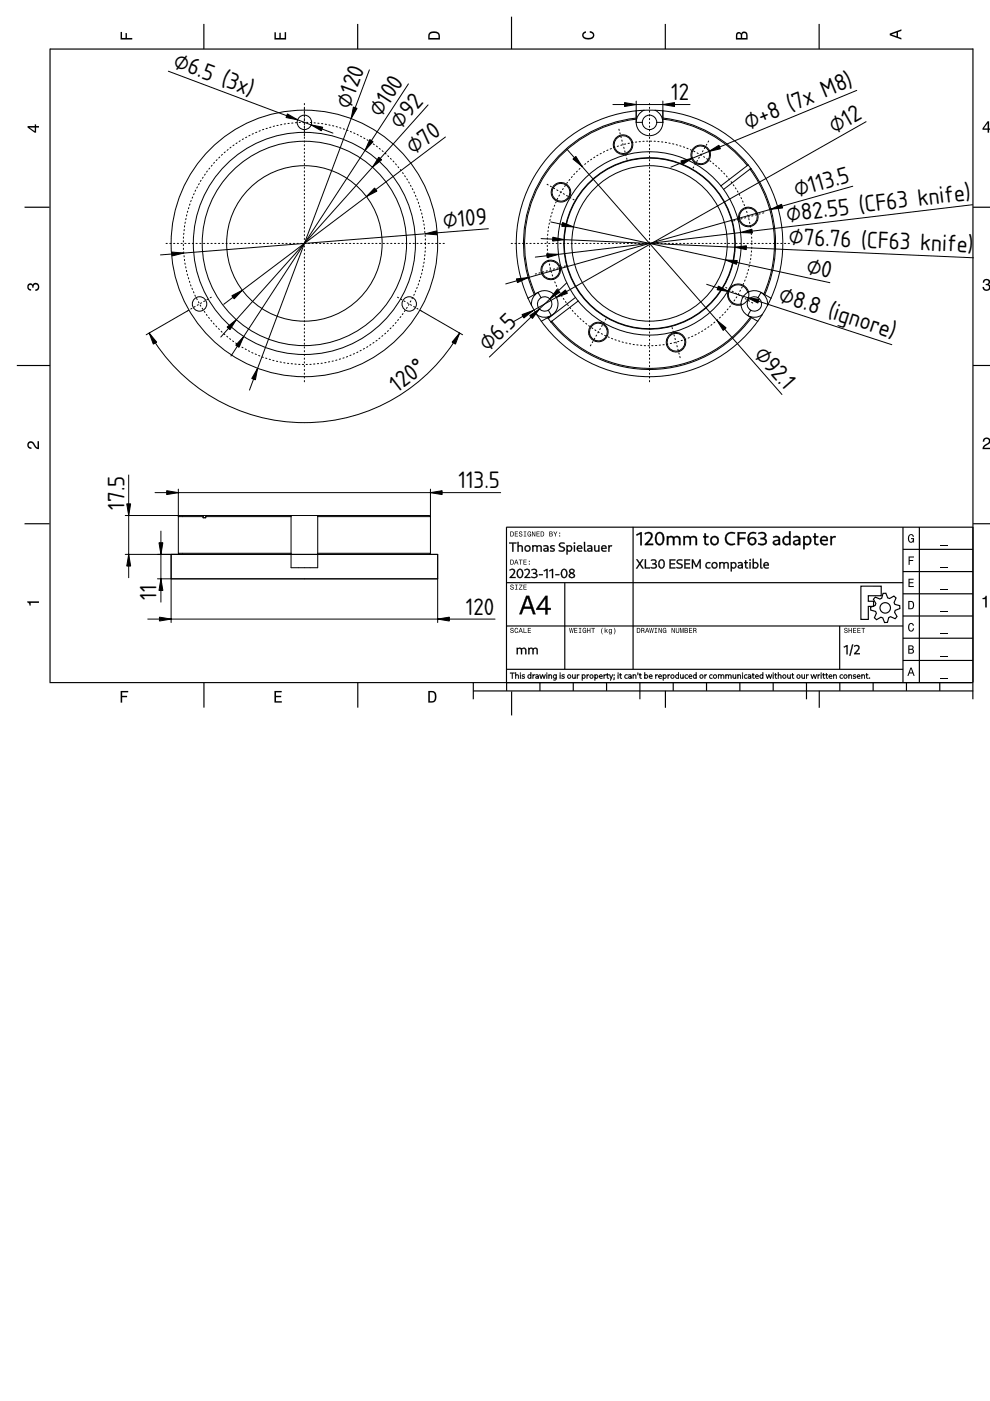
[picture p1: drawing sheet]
<svg xmlns="http://www.w3.org/2000/svg" width="210mm" height="297mm" viewBox="0 0 210 297" stroke-linecap="round" stroke-linejoin="round" font-family="sans-serif">
<defs><g id="words">
<g font-size="4.7">
<text x="36.5" y="14.2" transform="rotate(21 36.5 14.2)">⌀6.5 (3x)</text>
<text x="74.1" y="23.2" transform="rotate(-69 74.1 23.2)">⌀120</text>
<text x="142.3" y="21.3">12</text>
<text x="80.7" y="25.1" transform="rotate(-57 80.7 25.1)">⌀10</text>
<text x="84.8" y="27.5" transform="rotate(-48 84.8 27.5)">⌀92</text>
<text x="158.6" y="27.5" transform="rotate(-22 158.6 27.5)">⌀+8 (7x M8)</text>
<text x="177" y="28.5" transform="rotate(-30 177 28.5)">⌀12</text>
<text x="87.7" y="33" transform="rotate(-37 87.7 33)">⌀70</text>
<text x="168.9" y="41.8" transform="rotate(-16 168.9 41.8)">⌀113.5</text>
<text x="166.9" y="47" transform="rotate(-7 166.9 47)">⌀82.55 (CF63 knife)</text>
<text x="94" y="48.3" transform="rotate(-5 94 48.3)">⌀109</text>
<text x="167.2" y="51.8" transform="rotate(3 167.2 51.8)">⌀76.76 (CF63 knife)</text>
<text x="170.8" y="57.8" transform="rotate(12 170.8 57.8)">⌀0</text>
<text x="164.8" y="63.8" transform="rotate(18 164.8 63.8)">⌀8.8 (ignore)</text>
<text x="103.4" y="74.7" transform="rotate(-44 103.4 74.7)">⌀6.5</text>
<text x="159.7" y="75.2" transform="rotate(49 159.7 75.2)">⌀92.1</text>
<text x="84.3" y="83.2" transform="rotate(-38 84.3 83.2)">120°</text>
<text x="97.2" y="103.5">113.5</text>
<text x="26.4" y="108" transform="rotate(-90 26.4 108)">17.5</text>
<text x="33.2" y="127.2" transform="rotate(-90 33.2 127.2)">11</text>
<text x="98.8" y="130.3">120</text>
</g>
</g></defs>
<g fill="none" stroke="#000" stroke-width=".25">
<path d="M10.6 10.4h195.7M10.6 10.3v134.3M43.2 5.1v5.3M75.8 5.1v5.3M108.5 3.5v6.9M141.1 5.1v5.3M173.7 5.1v5.3M206.3 10.3v138M5.2 43.9h5.3M206.3 43.9h3.7M3.6 77.5h7M206.3 77.5h3.7"/>
<path d="M5.2 111h5.3M107.4 111.8h98.9M107.4 111.8v34.7M134.2 111.7v30.2M191.4 116.5h14.9M191.5 111.7v33.1M194.9 111.7v33.1M206.3 111h3.7M107.4 132.7h84.1M107.4 123.5h84.1M119.7 123.5v18.4M178 132.7v9.2"/>
<path d="M191.4 135.3h14.9M191.4 130.6h14.9M191.4 125.9h14.9M191.4 121.2h14.9M10.5 144.7h195.8M43.2 144.7v5.3M75.9 144.7v5.3M100.3 146.5h106M100.3 144.7v3.6M107.4 141.9h84.1M108.5 146.6v5.1M114.5 144.7v1.8"/>
<path d="M121.5 144.7v1.8M128.6 144.7v1.8M135.7 144.7v3.6M141.1 146.5v3.6M142.7 144.7v1.8M149.8 144.7v1.8M156.9 144.7v1.8M163.9 144.7v1.8M171 144.7v3.6M173.7 146.5v3.6M178.1 144.7v1.8M185.1 144.7v1.8"/>
<path d="M191.4 140h14.9M192.2 144.7v1.8M199.3 144.7v1.8"/>
</g>
<g fill="#000">
<path d="M25.6 6.8h.3v1.3h.7v-1.1h.3v1.1h1.1v.3h-2.4z" fill-rule="evenodd"/>
<path d="M58.2 6.8h.3v1.3h.7v-1.1h.3v1.1h.9v-1.3h.3v1.6h-2.5z" fill-rule="evenodd"/>
<path d="M91.1 6.9a1.55 1.55 0 0 0-.3 1.5h2.5v-.8a1.35 1.35 0 0 0-2.2-.7zM91.3 7.1l.3-.1a1.02 1.02 0 0 1 1.4 .6v.5h-1.9v-.8z" fill-rule="evenodd"/>
<path d="M123.6 6.9l.6-.3v.4h-.2a.46 .46 0 0 0-.3 .5 .46 .46 0 0 0 .3 .4l.3 .1a1.12 1.12 0 0 0 1.4-.5 .63 .63 0 0 0-.7-.6v-.3a.88 .88 0 0 1 1 .7 .88 .88 0 0 1-.7 1 1.36 1.36 0 0 1-1.9-.8z" fill-rule="evenodd"/>
<path d="M156.2 7l-.2 1.4h2.5v-.9a.69 .69 0 0 0-.5-.8 .69 .69 0 0 0-.8 .4 .59 .59 0 0 0-1-.1zM156.4 7.2l.3-.1 .3 .1 .1 .9h-.8zM157.5 7.1l.3-.1a.41 .41 0 0 1 .4 .5v.6h-.8z" fill-rule="evenodd"/>
<path d="M188.6 7.1v.4l2.5 .9v-.3l-.7-.3v-1l.7-.3v-.3zM189 7.3l1.1-.4v.8z" fill-rule="evenodd"/>
<path d="M5.8 26.7v.3l1.5 1.1h.4v-1.1h.6v-.3h-.6v-.3h-.3v.3zM6.3 27h1.1v.8z" fill-rule="evenodd"/>
<path d="M209.4 25.7l-1.1 1.5v.3h1.1v.6h.3v-.6h.3v-.3h-.3v-1.5zM209.4 26.1v1.1h-.8z" fill-rule="evenodd"/>
<path d="M6 60.3a.6 .6 0 0 1 .9 .1 .79 .79 0 0 1 1.2-.3 .79 .79 0 0 1 .2 1.1l-.4 .4-.4 .1v-.3a.51 .51 0 0 0 .6-.5 .51 .51 0 0 0-.5-.5 .51 .51 0 0 0-.5 .6h-.3a.44 .44 0 0 0-.2-.6 .44 .44 0 0 0-.6 .4 .44 .44 0 0 0 .4 .5h.2v.3a.83 .83 0 0 1-.8-.5 .83 .83 0 0 1 .2-.8z" fill-rule="evenodd"/>
<path d="M208.6 59.3a.72 .72 0 0 1 1.1-.1 .72 .72 0 0 1-.1 1.1 .83 .83 0 0 1-.1 1.4 .83 .83 0 0 1-1.2-.8l.3-.1a.51 .51 0 0 0 .5 .7 .51 .51 0 0 0 .5-.6 .51 .51 0 0 0-.6-.4v-.3a.44 .44 0 0 0 .6-.3 .44 .44 0 0 0-.4-.6 .44 .44 0 0 0-.5 .4v.2h-.3z" fill-rule="evenodd"/>
<path d="M6 93.8a.86 .86 0 0 1 1.4 .5l.6 .6v-1.4h.3v1.7a1.95 1.95 0 0 1-1.5-1.2 .49 .49 0 0 0-.7 .3 .49 .49 0 0 0 .6 .6v.3a.84 .84 0 0 1-.9-.5 .84 .84 0 0 1 .2-.9z" fill-rule="evenodd"/>
<path d="M208.6 93a.83 .83 0 0 1 1.3 .2 .83 .83 0 0 1-.6 1.2l-.6 .5h1.3v.3h-1.7a1.95 1.95 0 0 1 1.3-1.4 .49 .49 0 0 0-.4-.8 .49 .49 0 0 0-.5 .6h-.3z" fill-rule="evenodd"/>
<path d="M108.2 118.7v1h.4a.54 .54 0 0 0 .4-.5 .54 .54 0 0 0-.4-.5zM108.3 118.8a.41 .41 0 0 1 .5 .4 .41 .41 0 0 1-.5 .4zM109.4 118.7l-.4 1h.1l.2-.3h.4l.1 .3h.1l-.4-1zM109.5 118.8l.1 .5h-.3zM110 118.7v.1h.3v.9h.2v-.9h.3v-.1zM111 118.7v1h.7v-.1h-.6v-.4h.5v-.1h-.5v-.3h.5v-.1zM112.1 119.5v.2h.2v-.2zM112.1 118.9v.2h.2v-.2z" fill-rule="evenodd"/>
<path d="M108.2 112.7v1h.4a.54 .54 0 0 0 .4-.5 .54 .54 0 0 0-.4-.5zM108.3 112.8a.41 .41 0 0 1 .5 .4 .41 .41 0 0 1-.5 .4zM109.2 112.7v1h.6v-.1h-.5v-.3h.5v-.2h-.5v-.3h.5v-.1zM110.1 112.7a.42 .42 0 0 0 .1 .5 .42 .42 0 0 0 .4 .2 .23 .23 0 0 1-.2 .3 .23 .23 0 0 1-.3-.3h-.1a.38 .38 0 0 0 .4 .4 .38 .38 0 0 0 .4-.5 .38 .38 0 0 0-.6-.2 .2 .2 0 0 1 .2-.3 .2 .2 0 0 1 .2 .2h.1v-.1l-.2-.2zM111 112.7v.1h.2v.8h-.2v.1h.6v-.1h-.2v-.8h.2v-.1zM111.9 112.8a.51 .51 0 0 0-.1 .7 .51 .51 0 0 0 .7 .2h.1v-.5h-.4v.1h.3l-.2 .3a.37 .37 0 0 1-.4-.4 .37 .37 0 0 1 .5-.3l.2 .1-.2-.3zM112.8 112.7v1h.1v-.8l.4 .8h.2v-1h-.1v.9l-.4-.9zM113.7 112.7v1h.7v-.1h-.5v-.3h.5v-.2h-.5v-.3h.5v-.1zM114.6 112.7v1h.4a.54 .54 0 0 0 .4-.5 .54 .54 0 0 0-.4-.5zM114.8 112.8a.41 .41 0 0 1 .4 .4 .41 .41 0 0 1-.4 .4zM116.5 112.7v1h.4a.3 .3 0 0 0 .3-.2 .3 .3 0 0 0-.2-.3l.2-.2-.1-.2zM116.6 112.8h.2a.16 .16 0 0 1 .2 .2 .16 .16 0 0 1-.2 .1h-.2zM116.6 113.3h.2a.18 .18 0 0 1 .3 .1 .18 .18 0 0 1-.2 .2h-.3zM117.3 112.7l.4 .6v.4h.1v-.4l.4-.6h-.2l-.2 .5-.3-.5zM118.6 113.5v.2h.2v-.2zM118.6 112.9v.3h.2v-.3z" fill-rule="evenodd"/>
<path d="M192.6 118h1.2v.2h-.9v.5h.7v.2h-.7v.9h-.3z" fill-rule="evenodd"/>
<path d="M192.7 113.5a.6 .6 0 0 1 .6-.3 .6 .6 0 0 1 .5 .6h-.3l-.2-.3a.73 .73 0 0 0-.6 .6 .73 .73 0 0 0 .5 .8l.2-.2 .2-.4h-.4v-.2h.6v.9l-.2-.2-.3 .3a.85 .85 0 0 1-.8-1.3z" fill-rule="evenodd"/>
<path d="M199.5 115.5h1.5v.1h-1.5z" fill-rule="evenodd"/>
<path d="M5.8 127.5h2.5v.3h-1.8v.6h-.2a.54 .54 0 0 0-.5-.7z" fill-rule="evenodd"/>
<path d="M108.3 133.2a.42 .42 0 0 0 0 .5 .42 .42 0 0 0 .5 .1 .23 .23 0 0 1-.2 .3 .23 .23 0 0 1-.3-.3h-.1a.38 .38 0 0 0 .4 .5 .38 .38 0 0 0 .3-.5 .38 .38 0 0 0-.5-.3 .2 .2 0 0 1 .1-.3 .21 .21 0 0 1 .3 .3h.1v-.2l-.2-.2zM109.2 133.3a.51 .51 0 0 0-.1 .6 .51 .51 0 0 0 .6 .2l.2-.3-.3 .3a.4 .4 0 0 1-.4-.4 .4 .4 0 0 1 .4-.4l.2 .2-.2-.4zM110.3 133.1l-.4 1.1h.2l.1-.3h.4l.1 .3h.2l-.4-1.1zM110.4 133.3l.2 .5h-.4zM111 133.1v1.1h.7v-.1h-.6v-1zM111.9 133.1v1.1h.7v-.1h-.6v-.4h.5v-.1h-.5v-.3h.6v-.2z" fill-rule="evenodd"/>
<path d="M108.3 124a.42 .42 0 0 0 0 .5 .42 .42 0 0 0 .5 .1 .23 .23 0 0 1-.2 .3 .23 .23 0 0 1-.3-.2h-.1a.38 .38 0 0 0 .4 .4 .38 .38 0 0 0 .3-.5 .38 .38 0 0 0-.5-.3 .2 .2 0 0 1 .1-.3 .21 .21 0 0 1 .3 .3h.1v-.2l-.2-.2zM109.2 124v.1h.2v.8h-.2v.1h.5v-.1h-.2v-.8h.2v-.1zM110.1 124v.1h.5l-.6 .9h.8v-.1h-.6l.6-.9zM111 124v1h.7v-.1h-.6v-.4h.5v-.1h-.5v-.3h.5v-.1z" fill-rule="evenodd"/>
<path d="M120.7 133.1l.2 1.1h.1l.2-.9 .1 .9h.1l.2-1.1h-.1l-.1 .9-.2-.9h-.1l-.2 .9-.1-.9zM121.8 133.1v1.1h.6v-.1h-.5v-.4h.5v-.1h-.5v-.3h.5v-.2zM122.7 133.1v.2h.2v.8h-.2v.1h.6v-.1h-.2v-.8h.2v-.2zM123.6 133.3a.51 .51 0 0 0-.1 .6 .51 .51 0 0 0 .6 .2l.2 .1v-.6h-.4v.2h.2l-.1 .3a.37 .37 0 0 1-.4-.4 .37 .37 0 0 1 .5-.3l.2 .1-.2-.4zM124.5 133.1v1.1h.1v-.5h.4v.5h.2v-1.1h-.2v.5h-.4v-.5zM125.4 133.1v.2h.3v.9h.1v-.9h.3v-.2zM127.7 133.1a.95 .95 0 0 0 .1 1.4 1.3 1.3 0 0 1 0-1.4zM128.2 133.1v1.1h.1l.2-.4 .2 .4h.2l-.3-.5 .3-.3-.6 .3v-.6zM129.1 133.5a.39 .39 0 0 0 0 .5 .39 .39 0 0 0 .5 .1 .29 .29 0 0 1-.2 .3 .29 .29 0 0 1-.3-.1 .33 .33 0 0 0 .4 .2 .33 .33 0 0 0 .2-.3v-.8l-.1 .1-.2-.2zM129.3 133.5a.27 .27 0 0 1 .3 .3 .27 .27 0 0 1-.3 .2zM130.1 133.1a1.31 1.31 0 0 1 0 1.4 .86 .86 0 0 0 0-1.4z" fill-rule="evenodd"/>
<path d="M135 133.1v1.1h.4a.54 .54 0 0 0 .4-.5 .54 .54 0 0 0-.4-.6zM135.2 133.3a.41 .41 0 0 1 .4 .4 .41 .41 0 0 1-.4 .4zM136 133.1v1.1h.1v-.5a.32 .32 0 0 1 .4 .1 .32 .32 0 0 1 0 .4h.2l-.2-.5a.29 .29 0 0 0 .1-.4 .29 .29 0 0 0-.3-.2zM136.1 133.3h.2a.18 .18 0 0 1 .2 .1 .18 .18 0 0 1-.2 .2h-.2zM137.1 133.1l-.3 1.1h.1l.1-.3h.4l.1 .3h.2l-.4-1.1zM137.2 133.3l.2 .5h-.3zM137.7 133.1l.2 1.1h.1l.1-.9 .2 .9h.1l.2-1.1h-.1l-.1 .9-.2-.9h-.1l-.2 .9-.1-.9zM138.8 133.1v.2h.2v.8h-.2v.1h.5v-.1h-.2v-.8h.2v-.2zM139.6 133.1v1.1h.2v-.9l.4 .9h.1v-1.1h-.1v.9l-.4-.9zM140.6 133.3a.51 .51 0 0 0-.1 .6 .51 .51 0 0 0 .6 .2l.2 .1v-.6h-.4v.2h.2l-.1 .3a.37 .37 0 0 1-.4-.4 .37 .37 0 0 1 .5-.3l.2 .1-.3-.4zM142.4 133.1v1.1h.1v-.9l.4 .9h.2v-1.1h-.1v.9l-.4-.9zM143.3 133.1v.7a.37 .37 0 0 0 .4 .4 .37 .37 0 0 0 .3-.4v-.7h-.1v.7a.23 .23 0 0 1-.2 .3 .23 .23 0 0 1-.3-.3v-.7zM144.2 133.1v1.1h.1v-1l.2 1h.1l.2-1v1h.2v-1.1h-.2l-.2 1-.2-1zM145.1 133.1v1.1h.4a.3 .3 0 0 0 .4-.2 .3 .3 0 0 0-.2-.4l.1-.1-.1-.3zM145.3 133.3h.2a.16 .16 0 0 1 .2 .1 .16 .16 0 0 1-.2 .2h-.2zM145.3 133.7h.2a.18 .18 0 0 1 .2 .2 .18 .18 0 0 1-.2 .2h-.2zM146.1 133.1v1.1h.7v-.1h-.6v-.4h.5v-.1h-.5v-.3h.6v-.2zM147 133.1v1.1h.1v-.5a.32 .32 0 0 1 .4 .1 .32 .32 0 0 1 0 .4h.2l-.2-.5a.29 .29 0 0 0 .2-.4 .29 .29 0 0 0-.4-.2zM147.1 133.3h.2a.18 .18 0 0 1 .2 .1 .18 .18 0 0 1-.2 .2h-.2z" fill-rule="evenodd"/>
<path d="M179.1 133.2a.42 .42 0 0 0 0 .5 .42 .42 0 0 0 .5 .1 .23 .23 0 0 1-.3 .3 .23 .23 0 0 1-.2-.3h-.1a.38 .38 0 0 0 .4 .5 .38 .38 0 0 0 .3-.5 .38 .38 0 0 0-.5-.3 .2 .2 0 0 1 .1-.3 .21 .21 0 0 1 .3 .3h.1v-.2l-.2-.2zM179.9 133.1v1.1h.2v-.5h.4v.5h.1v-1.1h-.1v.5h-.4v-.5zM180.9 133.1v1.1h.6v-.1h-.5v-.4h.5v-.1h-.5v-.3h.5v-.2zM181.8 133.1v1.1h.7v-.1h-.6v-.4h.5v-.1h-.5v-.3h.5v-.2zM182.6 133.1v.2h.4v.9h.1v-.9h.3v-.2z" fill-rule="evenodd"/>
<path d="M192.6 122.7h1.1v.2h-.8v.5h.7v.3h-.7v.6h.8v.2h-1.1z" fill-rule="evenodd"/>
<path d="M192.6 127.4v1.8h.6a.91 .91 0 0 0 .7-.9 .91 .91 0 0 0-.7-.9zM192.8 127.6a.68 .68 0 0 1 .8 .7 .68 .68 0 0 1-.8 .7z" fill-rule="evenodd"/>
<path d="M192.6 136.8v1.8h.6a.5 .5 0 0 0 .6-.4 .5 .5 0 0 0-.3-.6l.2-.3a.44 .44 0 0 0-.5-.5zM192.8 137h.4a.27 .27 0 0 1 .3 .3 .27 .27 0 0 1-.3 .3h-.4zM192.8 137.8h.4a.31 .31 0 0 1 .4 .3 .31 .31 0 0 1-.4 .3h-.4z" fill-rule="evenodd"/>
<path d="M192.7 132.3a.6 .6 0 0 1 .7-.2 .6 .6 0 0 1 .4 .5h-.3l-.2-.3a.74 .74 0 0 0-.6 .7 .74 .74 0 0 0 .5 .7l.2-.1 .2-.4h.2a.63 .63 0 0 1-.5 .7 .63 .63 0 0 1-.7-.5z" fill-rule="evenodd"/>
<path d="M199.5 139h1.5v.2h-1.5z" fill-rule="evenodd"/>
<path d="M199.5 134.3h1.5v.2h-1.5z" fill-rule="evenodd"/>
<path d="M199.5 129.6h1.5v.2h-1.5z" fill-rule="evenodd"/>
<path d="M199.5 124.9h1.5v.2h-1.5z" fill-rule="evenodd"/>
<path d="M199.5 120.2h1.5v.2h-1.5z" fill-rule="evenodd"/>
<path d="M208.3 126.8a.54 .54 0 0 0 .7-.5h.2v2.5h-.3v-1.8h-.6z" fill-rule="evenodd"/>
<path d="M25.6 146.5h1.6v.3h-1.3v.7h1v.3h-1v1.2h-.3z" fill-rule="evenodd"/>
<path d="M58.2 146.5h1.5v.3h-1.2v.7h1.1v.3h-1.1v.9h1.3v.3h-1.6z" fill-rule="evenodd"/>
<path d="M90.8 146.5v2.5h.8a1.35 1.35 0 0 0 .7-2.2 1.55 1.55 0 0 0-1.5-.3zM91.1 146.8a.97 .97 0 0 1 1.2 .7 .97 .97 0 0 1-.7 1.2h-.5z" fill-rule="evenodd"/>
<path d="M193 141.5l-.6 1.8h.2l.2-.5h.7l.2 .5h.2l-.6-1.8zM193.2 141.8l.2 .8h-.5z" fill-rule="evenodd"/>
<path d="M199.5 143.7h1.5v.2h-1.5z" fill-rule="evenodd"/>
</g>
<g fill="#000">
<path d="M108 115v.2h.6v1.7h.2v-1.7h.7v-.2zM109.8 115.8l.1 .2 .3-.2a.33 .33 0 0 1 .4 .3v.8h.3v-.8a.56 .56 0 0 0-.5-.5 .56 .56 0 0 0-.6 .2zM109.7 114.9v2h.3v-2zM111.2 116.3a.68 .68 0 0 0 1.3 0 .68 .68 0 0 0-1.3 0zM111.4 116.3a.47 .47 0 0 1 .9 0 .47 .47 0 0 1-.9 0zM113.9 115.8v.2l.3-.2a.33 .33 0 0 1 .4 .3v.8h.3v-.8a.56 .56 0 0 0-.5-.5 .56 .56 0 0 0-.5 .2zM112.9 115.6v1.3h.2v-1.1zM113 115.8v.2l.3-.2a.33 .33 0 0 1 .4 .3v.8h.3v-.8a.56 .56 0 0 0-.4-.5 .56 .56 0 0 0-.6 .2zM115.2 115.7l.1 .2 .2-.1a.37 .37 0 0 1 .6 .3v.8h.2v-.8a.66 .66 0 0 0-1.1-.4zM115.2 116.4l.1 .4a.51 .51 0 0 0 .5 .2 .51 .51 0 0 0 .4-.6l-.5 .4-.2-.1v-.3l.6-.1v-.1zM116.7 115.8v.4l.7 .4-.3 .2-.4-.1-.1 .2 .3 .1a.52 .52 0 0 0 .7-.4l-.1-.3-.7-.3 .2-.2h.5l.1-.1-.4-.1zM118.7 115.2l-.2 .1a.59 .59 0 0 0 .7 .8l.4 .4a.72 .72 0 0 1-1.1 .1v.2a.73 .73 0 0 0 .8 .2 .73 .73 0 0 0 .4-.9l-.9-.4-.1-.2 .2-.3 .8 .1v-.2l-.5-.1zM120.3 115.8v.2a.43 .43 0 0 1 .7 0 .47 .47 0 0 1 0 .6 .47 .47 0 0 1-.5 .1l-.2-.2-.1 .1a.63 .63 0 0 0 .9 .2 .63 .63 0 0 0 .2-.9 .63 .63 0 0 0-.9-.2zM120.1 115.6v1.9h.2v-1.7zM121.7 115.6v1.3h.2v-1.3zM121.6 115.1a.2 .2 0 0 0 .4 0 .2 .2 0 0 0-.4 0zM122.5 115.8a.72 .72 0 0 0-.1 1 .72 .72 0 0 0 1 .1l-.1-.2a.51 .51 0 0 1-.8-.2 .51 .51 0 0 1 .6-.7l.1 .4h-.7v.1h.9a.57 .57 0 0 0-.3-.7 .57 .57 0 0 0-.6 .2zM123.8 114.9v1.7l.2 .3 .2 .1 .1-.2-.3-.2v-1.7zM124.5 115.7l.1 .2 .2-.1a.37 .37 0 0 1 .5 .3l.1 .8h.2v-.8a.66 .66 0 0 0-1.1-.4zM124.5 116.4v.4a.57 .57 0 0 0 .6 .1 .57 .57 0 0 0 .4-.4l-.5 .3-.3-.1 .1-.3 .6-.1v-.1zM126 115.6v.9a.48 .48 0 0 0 .4 .5 .48 .48 0 0 0 .5-.4l-.2 .2a.33 .33 0 0 1-.5-.4v-.8zM126.9 115.6v1.2l.2 .1v-1.3zM127.6 115.8a.72 .72 0 0 0 0 1 .72 .72 0 0 0 1 .1l-.1-.2a.51 .51 0 0 1-.8-.2 .51 .51 0 0 1 .5-.7l.2 .4h-.8v.1h1a.57 .57 0 0 0-.3-.7 .57 .57 0 0 0-.7 .2zM129 115.6v1.3h.2v-1.3zM129.3 115.7l-.1 .4 .2-.3h.3l.1-.2z"/>
<path d="M108 115v.2h.6v1.7h.2v-1.7h.7v-.2zM107.9 115h1.6v.3l-.7-.1 .1 1.8h-.3v-1.8l-.7 .1zM109.8 115.8l.1 .2 .2-.2a.37 .37 0 0 1 .6 .3l-.1 .8h.3l-.1-.8a.52 .52 0 0 0-.4-.5 .52 .52 0 0 0-.5 .3zM109.8 115.8l.2-.1a.57 .57 0 0 1 .9 .4v.9h-.3v-1l-.3-.2-.4 .2zM109.7 114.9v2h.3v-2zM109.7 114.9h.3v2.1h-.3zM111.2 116.3a.65 .65 0 0 0 1.3 0 .65 .65 0 0 0-1.3 0zM111.2 116.3a.72 .72 0 0 1 1.4 0 .72 .72 0 0 1-1.4 0zM111.3 116.3a.5 .5 0 0 1 1 0 .5 .5 0 0 1-1 0zM111.4 116.3a.45 .45 0 0 0 .9 0 .45 .45 0 0 0-.9 0zM113.9 115.8v.2l.3-.2a.37 .37 0 0 1 .5 .3l-.1 .8h.3l-.1-.8a.52 .52 0 0 0-.4-.5 .52 .52 0 0 0-.5 .2zM113.8 115.8l.2-.1a.57 .57 0 0 1 .9 .4v.9h-.3v-1l-.3-.2-.4 .2zM112.9 115.6v1.3h.2v-1.1zM112.8 115.6h.2l.1 .2v1.2h-.3zM113 115.8v.2l.3-.2a.37 .37 0 0 1 .5 .3l-.1 .8h.3l-.1-.8a.52 .52 0 0 0-.4-.5 .52 .52 0 0 0-.5 .2zM112.9 115.8l.2-.1a.57 .57 0 0 1 .9 .4v.9h-.3v-1l-.3-.2-.4 .2zM115.2 115.7l.1 .2 .2-.1a.4 .4 0 0 1 .6 .3v.7l.2 .1-.1-1.1-.5-.2zM115.2 115.7l.4-.1a.55 .55 0 0 1 .7 .5v.9h-.2l-.1-1.1-.3-.1-.4 .1zM115.3 116.4v.4a.58 .58 0 0 0 .9-.3v-.1a.43 .43 0 0 1-.4 .4 .43 .43 0 0 1-.4-.2l.3-.3h.4v-.1zM115.2 116.4l.9-.3v.3l-.6 .2a.37 .37 0 0 0 .4 .1 .37 .37 0 0 0 .2-.3h.2a.52 .52 0 0 1-.6 .6 .52 .52 0 0 1-.5-.6zM116.7 115.8v.4l.7 .2a.4 .4 0 0 1-.3 .4 .4 .4 0 0 1-.4-.1l-.1 .2h.3a.48 .48 0 0 0 .7-.3v-.2l-.8-.4 .2-.2h.5l.1-.1zM116.7 115.8l.5-.2h.4l-.1 .3h-.5l-.1 .2 .4 .1a.41 .41 0 0 1 .3 .6l-.5 .2-.5-.1v-.3l.5 .2 .3-.2-.7-.4zM118.7 115.2a.57 .57 0 0 0-.1 .7 .57 .57 0 0 0 .7 .2l.3 .4a.7 .7 0 0 1-1.1 .1v.2a.71 .71 0 0 0 .8 .1 .71 .71 0 0 0 .4-.7l-.9-.5-.1-.2a.65 .65 0 0 1 1-.2v-.2h-.3zM118.7 115.1l.5-.1 .6 .1-.1 .2-.5-.1-.4 .2v.3l.2 .1a.65 .65 0 0 1 .8 .7 .65 .65 0 0 1-.9 .5l-.5-.2 .1-.2 .8 .1 .2-.2-.2-.3a.63 .63 0 0 1-.7-.3 .63 .63 0 0 1 .1-.8zM120.3 115.8v.2l.1-.2a.45 .45 0 0 1 .7 .2 .51 .51 0 0 1 0 .6 .51 .51 0 0 1-.6 .2l-.2-.3-.1 .1a.6 .6 0 0 0 .9 .1 .6 .6 0 0 0 0-.9 .6 .6 0 0 0-.8 0zM120.2 115.8a.68 .68 0 0 1 1 0 .68 .68 0 0 1 0 .9 .68 .68 0 0 1-.9 .1l-.1-.2 .1-.2a.36 .36 0 0 0 .3 .3 .36 .36 0 0 0 .4-.2 .45 .45 0 0 0 0-.5 .45 .45 0 0 0-.5-.1l-.2 .1zM120.1 115.6v1.9h.2v-1.7zM120.1 115.6h.2l.1 .2v1.8h-.3zM121.7 115.6v1.3h.2v-1.3zM121.7 115.6h.2v1.4h-.2zM121.7 115.1a.13 .13 0 0 0 .2 0 .13 .13 0 0 0-.2 0zM121.6 115.1a.2 .2 0 0 1 .4 0 .2 .2 0 0 1-.4 0zM122.5 115.8a.69 .69 0 0 0 0 .9 .69 .69 0 0 0 .9 .1l-.1-.1a.57 .57 0 0 1-.8-.1 .57 .57 0 0 1 .2-.8h.4l.2 .4h-.8v.1l.9-.1a.53 .53 0 0 0-.3-.5 .53 .53 0 0 0-.6 .1zM122.4 115.8a.6 .6 0 0 1 .8-.2 .6 .6 0 0 1 .2 .8h-1v-.3l.8 .1v-.2a.33 .33 0 0 0-.6 0 .52 .52 0 0 0 .1 .7 .52 .52 0 0 0 .7 0v.2a.75 .75 0 0 1-1-.1 .75 .75 0 0 1 0-1zM123.8 114.9l.1 1.9 .4 .1-.3-.3v-1.7zM123.8 114.9h.3v1.7l.2 .1 .1 .2-.2 .1h-.3l-.1-.4zM124.5 115.7l.1 .2 .2-.1a.4 .4 0 0 1 .6 .3l-.1 .7 .3 .1-.1-1.1-.5-.2zM124.5 115.7l.3-.1a.55 .55 0 0 1 .8 .5v.9h-.2l-.1-1.1-.3-.1-.4 .1zM124.6 116.4v.4a.58 .58 0 0 0 .9-.3v-.1a.43 .43 0 0 1-.4 .4 .43 .43 0 0 1-.4-.2l.3-.3h.4v-.1zM124.5 116.4l.9-.3v.3l-.7 .2a.37 .37 0 0 0 .4 .1 .37 .37 0 0 0 .3-.3h.1a.52 .52 0 0 1-.5 .6 .52 .52 0 0 1-.5-.6zM126 115.6v.9a.51 .51 0 0 0 .4 .4 .51 .51 0 0 0 .5-.2v-.1l-.2 .2a.36 .36 0 0 1-.5-.4v-.8zM125.9 115.6h.3l.1 1 .2 .1 .4-.2 .1 .2a.58 .58 0 0 1-.6 .3 .58 .58 0 0 1-.5-.5zM126.9 115.6v1.2l.2 .1v-1.3zM126.8 115.6h.3v1.4h-.2l-.1-.2zM127.6 115.8a.69 .69 0 0 0 0 .9 .69 .69 0 0 0 .9 .1v-.1a.57 .57 0 0 1-.8-.1 .57 .57 0 0 1 .1-.8h.5l.1 .4h-.8v.1l1-.1a.53 .53 0 0 0-.3-.5 .53 .53 0 0 0-.7 .1zM127.6 115.8a.6 .6 0 0 1 .8-.2 .6 .6 0 0 1 .2 .8h-1v-.3l.8 .1-.1-.2a.33 .33 0 0 0-.6 0 .52 .52 0 0 0 .2 .7 .52 .52 0 0 0 .6 0l.1 .2a.75 .75 0 0 1-1-.1 .75 .75 0 0 1 0-1zM129 115.6v1.3h.2v-1.3zM128.9 115.6h.3v1.4h-.3zM129.2 115.9v.2l.2-.3h.3l.1-.2zM129.3 115.7l.5-.1-.1 .3h-.3l-.3 .2z"/>
<path d="M134.9 113.3l.1 .3 .9-.4-.1-.1v2.5h.3v-2.8zM136.7 113.1l.1 .2a.68 .68 0 0 1 1-.2 .68 .68 0 0 1 .1 1l-1.2 1.3v.2h1.8v-.3h-1.4a1.71 1.71 0 0 0 1-2.3 1.15 1.15 0 0 0-1.4 .1zM139.3 113a1.83 1.83 0 0 0 .2 2.5 1.09 1.09 0 0 0 1.3-1.3 1.03 1.03 0 0 0-.3-1.2 1.03 1.03 0 0 0-1.2 0zM139.6 113.1h.2a1.31 1.31 0 0 1 .1 2.2 1.34 1.34 0 0 1-.3-2.2zM142.8 114l.1 .2 .2-.2a.54 .54 0 0 1 .9 .4v1.2h.3v-1.3a.78 .78 0 0 0-.6-.7 .78 .78 0 0 0-.9 .4zM141.4 113.7v1.9h.3v-1.7l-.1-.2zM141.6 114v.2l.2-.2a.54 .54 0 0 1 .9 .4v1.2h.3v-1.3a.78 .78 0 0 0-.6-.7 .78 .78 0 0 0-.8 .4zM146.3 114l.1 .2 .2-.2a.54 .54 0 0 1 .9 .4v1.2h.3v-1.3a.78 .78 0 0 0-.6-.7 .78 .78 0 0 0-.9 .4zM144.9 113.7v1.9h.3v-1.7l-.1-.2zM145.1 114v.2l.2-.2a.54 .54 0 0 1 .9 .4v1.2h.3v-1.3a.78 .78 0 0 0-.6-.7 .78 .78 0 0 0-.8 .4zM149.3 113.1v2a.6 .6 0 0 0 1 .4l-.1-.2-.5-.1v-2.1zM149.1 113.7v.2h1.1v-.2zM150.5 114.6a1 1 0 0 0 2 0 1 1 0 0 0-2 0zM150.8 114.7a.7 .7 0 0 1 1.4 0 .7 .7 0 0 1-1.4 0zM154.3 113a1.44 1.44 0 0 0-.4 2 1.44 1.44 0 0 0 2 .4l-.1-.2a1.16 1.16 0 0 1-1.8-1 1.16 1.16 0 0 1 1.8-1l.1-.2-.5-.2-.8 .1zM156.4 112.8v2.8h.3v-1.3h1.3v-.3h-1.3v-.9h1.4v-.3zM158.9 113a1.74 1.74 0 0 0 .2 2.6 .87 .87 0 0 0 1.2-.4 .87 .87 0 0 0-.4-1.2 .87 .87 0 0 0-1.2 .5l.1 .2a.62 .62 0 0 1 .7-.6 .62 .62 0 0 1 .5 .7 .62 .62 0 0 1-.8 .5 1.26 1.26 0 0 1 .5-2.2l.5 .1 .1-.2-.6-.2zM160.8 113v.3l.5-.2a.56 .56 0 0 1 .6 .1 .56 .56 0 0 1 .2 .5l-.4 .3h-.5v.3h.3a.58 .58 0 0 1 .7 .7l-.6 .3-.8-.2-.1 .3 .6 .2a.86 .86 0 0 0 1-.2 .86 .86 0 0 0 .1-1.1l-.6-.1a.7 .7 0 0 0 .7-.8 .7 .7 0 0 0-.9-.6zM163.9 113.8l.1 .2 .6-.1 .4 .2 .2 1.5h.2v-1.3a.88 .88 0 0 0-.6-.7 .88 .88 0 0 0-.9 .2zM163.9 114.8a.73 .73 0 0 0 .7 .9 .73 .73 0 0 0 .7-.8l-.1-.1a.56 .56 0 0 1-.4 .5 .56 .56 0 0 1-.6-.3l.2-.2 .7-.1v-.2l-.9 .1zM166.1 113.9a.93 .93 0 0 0 0 1.4 .93 .93 0 0 0 1.4-.1l-.2-.2a.65 .65 0 0 1-.9 .1 .65 .65 0 0 1 0-.9 .65 .65 0 0 1 .9 0l.2-.2a.83 .83 0 0 0-1.4-.1zM167.3 112.6v2.7l.1 .3h.2v-3zM168.2 113.8l.1 .2 .5-.1 .5 .2 .1 1.5h.3v-1.3a.88 .88 0 0 0-.6-.7 .88 .88 0 0 0-.9 .2zM168.2 114.8a.73 .73 0 0 0 .6 .9 .73 .73 0 0 0 .8-.8l-.1-.1a.56 .56 0 0 1-.5 .5 .56 .56 0 0 1-.6-.3l.3-.2 .7-.1v-.2l-1 .1zM170.5 113.9l.1 .2a.67 .67 0 0 1 1.1 .3 .67 .67 0 0 1-.8 .9l-.3-.4a.51 .51 0 0 0 0 .5 .51 .51 0 0 0 .5 .2 .95 .95 0 0 0 .9-1.3 .95 .95 0 0 0-1.5-.4zM170.3 113.7v2.7h.3v-2.5l-.1-.2zM172.6 113.1v2a.6 .6 0 0 0 1 .4l-.1-.2-.5-.1-.1-2.1zM172.4 113.7v.2h1.1v-.2zM174.1 113.9a1.04 1.04 0 0 0 0 1.4 1.04 1.04 0 0 0 1.4 .2l-.1-.3a.76 .76 0 0 1-1.1-.2 .76 .76 0 0 1 .4-1.1l.5 .3v.3h-1.1v.2h1.4a.83 .83 0 0 0-.4-1 .83 .83 0 0 0-1 .2zM176.1 113.7v1.9h.3l-.1-1.9zM176.5 113.8l-.2 .5 .4-.3h.4l.1-.3z"/>
<path d="M134.9 113.3l.1 .3 .8-.5h-.1l.1 2.5h.3v-2.8zM134.9 113.3l1.2-.5v2.8h-.4v-2.6l.2 .2-.9 .4zM136.7 113.1l.1 .2a.69 .69 0 0 1 1-.2 .69 .69 0 0 1 .1 1l-1.2 1.3v.2h1.8v-.3h-1.4l.8-.8a.93 .93 0 0 0 .3-1.4 .93 .93 0 0 0-1.5 0zM136.6 113.1a.99 .99 0 0 1 1.6-.1 .99 .99 0 0 1-.2 1.5l-.9 .9-.1-.1h1.5v.3h-1.8v-.3l.9-.9a.84 .84 0 0 0 .2-1.2l-.6-.1-.4 .3zM139.3 113.1a1.81 1.81 0 0 0 .2 2.4 1.05 1.05 0 0 0 1.3-1.3 .99 .99 0 0 0-.3-1.1 .99 .99 0 0 0-1.2 0zM139.2 113a1.04 1.04 0 0 1 1.3 0 1.04 1.04 0 0 1 .4 1.2 1.08 1.08 0 0 1-.4 1.2 1.08 1.08 0 0 1-1.3 0 2.01 2.01 0 0 1 0-2.4zM139.6 113.1l.2-.1a1.34 1.34 0 0 1 .1 2.4 1.37 1.37 0 0 1-.3-2.3zM139.6 113.2a1.62 1.62 0 0 0 0 2l.3 .1a1.29 1.29 0 0 0-.1-2.2zM142.8 114l.1 .2 .2-.2a.58 .58 0 0 1 .9 .4v1.2h.3l-.1-1.3a.74 .74 0 0 0-.5-.7 .74 .74 0 0 0-.8 .4zM142.8 113.9a.83 .83 0 0 1 .9-.3 .83 .83 0 0 1 .6 .7v1.3h-.4v-1.2a.55 .55 0 0 0-.4-.5 .55 .55 0 0 0-.6 .3zM141.4 113.7v1.9h.3v-1.7l-.1-.2zM141.4 113.6h.2l.1 .3v1.7h-.3zM141.6 114v.2l.2-.2a.58 .58 0 0 1 .9 .4v1.2h.3v-1.3a.74 .74 0 0 0-.6-.7 .74 .74 0 0 0-.8 .4zM141.5 113.9a.83 .83 0 0 1 .9-.3 .83 .83 0 0 1 .6 .7v1.3h-.4v-1.2a.55 .55 0 0 0-.4-.5 .55 .55 0 0 0-.6 .3zM146.3 114l.1 .2 .2-.2a.58 .58 0 0 1 .9 .4v1.2h.3l-.1-1.3a.74 .74 0 0 0-.5-.7 .74 .74 0 0 0-.8 .4zM146.3 113.9a.83 .83 0 0 1 .9-.3 .83 .83 0 0 1 .6 .7v1.3h-.4v-1.2a.55 .55 0 0 0-.4-.5 .55 .55 0 0 0-.6 .3zM144.9 113.7v1.9h.3v-1.7l-.1-.2zM144.9 113.6h.2l.2 .3v1.7h-.4zM145.1 114v.2l.2-.2a.58 .58 0 0 1 .9 .4v1.2h.3v-1.3a.74 .74 0 0 0-.6-.7 .74 .74 0 0 0-.8 .4zM145 113.9a.83 .83 0 0 1 .9-.3 .83 .83 0 0 1 .6 .7v1.3h-.4v-1.2a.55 .55 0 0 0-.4-.5 .55 .55 0 0 0-.6 .3zM149.3 113.1l.1 2a.67 .67 0 0 0 .9 .4l-.1-.2-.2 .1-.3-.2v-2.1zM149.3 113.1h.4v2.1h.5l.1 .3a.63 .63 0 0 1-1-.4zM149.1 113.7v.2h1.1v-.2zM149.1 113.6h1.1v.4h-1.1zM150.5 114.6a.95 .95 0 0 0 1.9 0 .95 .95 0 0 0-1.9 0zM150.5 114.6a1 1 0 0 1 2 0 1 1 0 0 1-2 0zM150.8 114.7a.71 .71 0 0 1 1.4 0 .71 .71 0 0 1-1.4 0zM151.1 114.1a.63 .63 0 0 0 0 1 .63 .63 0 0 0 .9-.2 .63 .63 0 0 0-.1-.8 .63 .63 0 0 0-.8 0zM154.3 113.1a1.41 1.41 0 0 0-.4 1.9 1.41 1.41 0 0 0 1.9 .4v-.2a1.17 1.17 0 0 1-1.8-1 1.17 1.17 0 0 1 1.8-1l.1-.2-.5-.2zM154.2 113a1.53 1.53 0 0 1 1.7 0l-.1 .2a1.41 1.41 0 0 0-1.7 .6 1.15 1.15 0 0 0 .4 1.3 1.15 1.15 0 0 0 1.3 0l.1 .3a1.46 1.46 0 0 1-2-.4 1.46 1.46 0 0 1 .3-2zM156.4 112.8v2.8h.3v-1.3h1.3v-.3h-1.3v-.9h1.4v-.3zM156.4 112.8h1.7v.3h-1.4v.9h1.3v.3h-1.3l.1 1.3h-.4zM159 113.1a1.71 1.71 0 0 0 .1 2.4 .86 .86 0 0 0 1.2-.4 .86 .86 0 0 0-.4-1.1 .86 .86 0 0 0-1.2 .5l.1 .2a.64 .64 0 0 1 .7-.6 .64 .64 0 0 1 .5 .8 .64 .64 0 0 1-.8 .4 1.29 1.29 0 0 1 .5-2.3l.5 .2 .1-.2-.6-.2zM158.9 113l.4-.2h.6l.5 .1-.1 .4a.93 .93 0 0 0-1.1 0 .93 .93 0 0 0-.4 .9 .82 .82 0 0 0 .7 1.1 .59 .59 0 0 0 .5-.7 .59 .59 0 0 0-.7-.5 .59 .59 0 0 0-.5 .7v-.1a.86 .86 0 0 1 1.2-.8 .86 .86 0 0 1 .1 1.5 1.04 1.04 0 0 1-1.2 .1 1.04 1.04 0 0 1-.4-1.2v-.5zM160.8 113v.3a.84 .84 0 0 1 1.4 .2 .72 .72 0 0 1-1 .5v.3a.63 .63 0 0 1 .9 .1 .63 .63 0 0 1 0 .8l-.5 .2-.8-.3-.1 .3a1.06 1.06 0 0 0 1.2 .2 1.06 1.06 0 0 0 .6-1l-.4-.4-.3-.1a.67 .67 0 0 0 .6-.7 .67 .67 0 0 0-.8-.6zM160.7 113a1.12 1.12 0 0 1 1.8 .5 .72 .72 0 0 1-.8 .7v-.1a.74 .74 0 0 1 1 .6 .74 .74 0 0 1-.7 .9h-.7l-.6-.2 .1-.3 .5 .2a.65 .65 0 0 0 .9-.5 .81 .81 0 0 0-1-.4v-.4h.3a.51 .51 0 0 0 .5-.2 .51 .51 0 0 0 0-.5l-.5-.2-.7 .2zM163.9 113.8l.1 .2 .4-.1a.54 .54 0 0 1 .7 .4v1l.1 .3h.2v-1.3a.85 .85 0 0 0-.6-.7 .85 .85 0 0 0-.9 .2zM163.9 113.8a.98 .98 0 0 1 1.5 .5v1.3h-.3l-.1-1.5-.4-.2-.6 .2zM164 114.8a.69 .69 0 0 0 .6 .9 .69 .69 0 0 0 .7-.8l-.1-.1a.58 .58 0 0 1-.5 .5 .58 .58 0 0 1-.6-.3l.3-.3h.7v-.2zM164 114.6l1.2-.2v.3l-.8 .1-.1 .1-.1 .3a.6 .6 0 0 0 1-.4l.2 .1a.79 .79 0 0 1-.7 .7 .79 .79 0 0 1-.9-.5zM166.2 113.9a.9 .9 0 0 0-.1 1.4 .9 .9 0 0 0 1.3-.1l-.1-.2a.63 .63 0 0 1-.7 .3 .63 .63 0 0 1-.4-.7 .62 .62 0 0 1 .4-.7 .62 .62 0 0 1 .7 .3l.2-.2a.8 .8 0 0 0-1.3-.1zM166.1 113.9a.83 .83 0 0 1 1.4 .1l-.2 .3a.61 .61 0 0 0-.8-.3 .61 .61 0 0 0-.2 .9 .57 .57 0 0 0 .5 .4 .57 .57 0 0 0 .5-.3l.2 .2a.92 .92 0 0 1-1.3 .3 .92 .92 0 0 1-.3-1.3zM167.3 112.6v2.7l.1 .3h.2v-3zM167.3 112.6h.3v3h-.2l-.1-.2zM168.2 113.8l.1 .2 .3-.1a.54 .54 0 0 1 .8 .4v1v.3h.3l-.1-1.3a.85 .85 0 0 0-.5-.7 .85 .85 0 0 0-.9 .2zM168.1 113.8a.98 .98 0 0 1 1.6 .5v1.3h-.3l-.1-1.5-.5-.2-.6 .2zM168.2 114.8a.69 .69 0 0 0 .7 .9 .69 .69 0 0 0 .7-.8l-.1-.1a.58 .58 0 0 1-.5 .5 .58 .58 0 0 1-.6-.3l.2-.3h.8v-.2zM168.3 114.6l1.1-.2v.3l-.7 .1-.2 .1v.3a.6 .6 0 0 0 1-.4l.1 .1a.79 .79 0 0 1-.7 .7 .79 .79 0 0 1-.8-.5zM170.5 113.9l.1 .2a.68 .68 0 0 1 .9-.1 .68 .68 0 0 1 .2 .9 .58 .58 0 0 1-.6 .5 .58 .58 0 0 1-.5-.5l-.2 .2a.82 .82 0 0 0 1 .4 .82 .82 0 0 0 .6-.9 .84 .84 0 0 0-.5-.9 .84 .84 0 0 0-1 .2zM170.5 113.9a.93 .93 0 0 1 1.2-.1 .93 .93 0 0 1 .3 1.2 .82 .82 0 0 1-.8 .7 .82 .82 0 0 1-.8-.6l.2-.3a.59 .59 0 0 0 .8 .5 .59 .59 0 0 0 .2-1 .59 .59 0 0 0-.5-.4 .59 .59 0 0 0-.5 .3zM170.3 113.7v2.7h.3v-2.5l-.1-.2zM170.3 113.6h.2l.1 .3v2.6h-.3zM172.6 113.1l.1 2a.67 .67 0 0 0 .9 .4l-.1-.2-.2 .1-.3-.2-.1-2.1zM172.6 113.1h.4v2.1h.5l.1 .3a.63 .63 0 0 1-1-.4zM172.4 113.7v.2h1.1v-.2zM172.3 113.6h1.2v.4h-1.2zM174.1 113.9a1.01 1.01 0 0 0 0 1.4 1.01 1.01 0 0 0 1.3 .1v-.2a.78 .78 0 0 1-1.2-.2 .78 .78 0 0 1 .5-1.1 .51 .51 0 0 1 .5 .6h-1.1v.2h1.4a.79 .79 0 0 0-.4-1 .79 .79 0 0 0-1 .2zM174.1 113.9a.85 .85 0 0 1 1.1-.2 .85 .85 0 0 1 .3 1h-1.4v-.3l1.1 .1-.1-.3a.51 .51 0 0 0-.6-.2 .51 .51 0 0 0-.3 .6 .76 .76 0 0 0 1.2 .6l.1 .3a1.06 1.06 0 0 1-1.4-.2 1.06 1.06 0 0 1 0-1.4zM176.1 113.7v1.9h.3l-.1-1.9zM176 113.6h.4v2h-.4zM176.3 114l.1 .3 .3-.3h.4l.1-.3h-.5zM176.5 113.8l.7-.1v.3h-.5l-.4 .3z"/>
<path d="M108 120.8l.1 .2 .3-.2a.4 .4 0 0 1 .5 .1 .4 .4 0 0 1 0 .5l-.8 1.1h1.2v-.2l-1 .1 .4-.4a.85 .85 0 0 0 .2-1.3l-.5-.1zM109.7 120.9a1.08 1.08 0 0 0 .5 1.7 1.05 1.05 0 0 0 .7-1 1.05 1.05 0 0 0-.6-1zM110.1 120.8h.1a.92 .92 0 0 1 .1 1.6 .93 .93 0 0 1-.2-1.6zM111.2 120.8v.2l.4-.2a.4 .4 0 0 1 .4 .1 .4 .4 0 0 1 .1 .5l-.9 1.1h1.2v-.2l-.9 .1 .4-.4a.85 .85 0 0 0 .2-1.3l-.5-.1zM112.7 120.8v.1l.5-.1 .4 .2v.3l-.6 .2v.2a.55 .55 0 0 1 .7 .3 .71 .71 0 0 1-1 .2l-.1 .2a.74 .74 0 0 0 .9 .2 .74 .74 0 0 0 .4-.8l-.5-.2a.47 .47 0 0 0 .5-.4 .47 .47 0 0 0-.3-.5zM114.3 121.7v.2h.8v-.2zM115.3 121l.1 .1 .5-.2v1.7h.2v-2zM116.4 121l.1 .1 .6-.2-.1 1.7h.3v-2zM117.8 121.7v.2h.8v-.2zM119.1 120.9a1.08 1.08 0 0 0 .5 1.7 1.05 1.05 0 0 0 .7-1 1.05 1.05 0 0 0-.7-1zM119.4 120.8h.2a.92 .92 0 0 1 0 1.6 .93 .93 0 0 1-.2-1.6zM120.7 120.8a.61 .61 0 0 0 .6 .9l.4 .4-.2 .2a.47 .47 0 0 1-.7-.3l.4-.4a.49 .49 0 0 0-.6 .5 .49 .49 0 0 0 .6 .5 .53 .53 0 0 0 .6-.2 .53 .53 0 0 0 0-.6l-.8-.5-.1-.2 .1-.3a.36 .36 0 0 1 .5 .1 .36 .36 0 0 1 .1 .4l-.4 .2a.44 .44 0 0 0 .6-.3 .44 .44 0 0 0-.2-.5h-.7z"/>
<path d="M108 120.8l.1 .2a.48 .48 0 0 1 .6-.2 .48 .48 0 0 1 .3 .6l-.9 1.1h1.2v-.2l-1 .1 .4-.4a.83 .83 0 0 0 .2-1.3zM108 120.8a.68 .68 0 0 1 1-.1 .68 .68 0 0 1 0 1l-.7 .8v-.2h1v.3h-1.3v-.2l.5-.5a.87 .87 0 0 0 .4-.9l-.3-.2-.5 .2zM109.8 120.9a1.04 1.04 0 0 0 .4 1.6 1.02 1.02 0 0 0 .7-.9 1.02 1.02 0 0 0-.6-1zM109.7 120.8a.66 .66 0 0 1 .7-.2 .66 .66 0 0 1 .5 .6 .91 .91 0 0 1 0 1 .91 .91 0 0 1-1 .3 1.26 1.26 0 0 1-.2-1.7zM110 120.8h.2a.94 .94 0 0 1 .1 1.6 .96 .96 0 0 1-.3-1.6zM110.1 120.9l-.3 .7a.61 .61 0 0 0 .5 .7 .89 .89 0 0 0-.1-1.5zM111.2 120.8v.2a.48 .48 0 0 1 .7-.2 .48 .48 0 0 1 .2 .6l-.9 1.1h1.2v-.2l-.9 .1 .4-.4a.83 .83 0 0 0 .2-1.3zM111.1 120.8a.68 .68 0 0 1 1-.1 .68 .68 0 0 1 .1 1l-.7 .8-.1-.2h1.1v.3h-1.3v-.2l.4-.5a.87 .87 0 0 0 .4-.9l-.3-.2-.5 .2zM112.7 120.8v.1a.5 .5 0 0 1 .6-.1 .5 .5 0 0 1 .3 .5l-.6 .2v.1a.58 .58 0 0 1 .8 .4 .69 .69 0 0 1-1.1 .2v.2a.71 .71 0 0 0 .8 .1 .71 .71 0 0 0 .4-.7l-.5-.2 .2-.1a.44 .44 0 0 0 0-.8zM112.6 120.7a.79 .79 0 0 1 1.3 .4 .54 .54 0 0 1-.6 .5l.1-.1a.56 .56 0 0 1 .6 .6 .56 .56 0 0 1-.7 .5l-.7-.2 .1-.2 .8 .1 .2-.3a.53 .53 0 0 0-.7-.3v-.3l.6-.1a.48 .48 0 0 0-.4-.5 .48 .48 0 0 0-.5 .2zM114.3 121.7v.2h.8v-.2zM114.2 121.7h.9v.3h-.9zM115.3 121l.1 .1 .5-.3v1.8h.2v-2zM115.2 121l.9-.4v2h-.3v-1.9l.2 .2-.7 .3zM116.4 121l.1 .1 .6-.3-.1 1.8h.3v-2zM116.4 121l.9-.4v2h-.3v-1.9l.2 .2-.7 .3zM117.8 121.7v.2h.8v-.2zM117.7 121.7h.9v.3h-.9zM119.1 120.9a1.04 1.04 0 0 0 .5 1.6 1.02 1.02 0 0 0 .7-.9 1.02 1.02 0 0 0-.7-1zM119.1 120.8a.66 .66 0 0 1 .7-.2 .66 .66 0 0 1 .5 .6 .91 .91 0 0 1 0 1 .91 .91 0 0 1-1 .3 1.26 1.26 0 0 1-.2-1.7zM119.4 120.8h.2a.94 .94 0 0 1 0 1.6 .96 .96 0 0 1-.2-1.6zM119.4 120.9l-.2 .7a.61 .61 0 0 0 .4 .7 .89 .89 0 0 0 0-1.5zM120.8 120.9a.62 .62 0 0 0 .6 .8l.2 .2 .1 .3a.47 .47 0 0 1-.6 .2 .47 .47 0 0 1-.3-.6l.4-.2h-.1a.46 .46 0 0 0-.5 .4 .46 .46 0 0 0 .3 .5 .64 .64 0 0 0 1-.4l-.1-.3-.4-.2a.49 .49 0 0 1-.5-.7 .38 .38 0 0 1 .6-.1 .38 .38 0 0 1 0 .6l-.3 .1h.2a.44 .44 0 0 0 .4-.3 .44 .44 0 0 0-.3-.5h-.5zM120.8 120.7a.57 .57 0 0 1 .8 0 .57 .57 0 0 1 .1 .8l-.3 .1-.3-.1 .3-.1 .2-.3-.2-.2h-.3l-.1 .4 .4 .2a.6 .6 0 0 1 .5 .8 .6 .6 0 0 1-.9 .3 .51 .51 0 0 1-.4-.7 .51 .51 0 0 1 .7-.2h-.3l-.1 .3a.42 .42 0 0 0 .3 .3 .42 .42 0 0 0 .4-.2l-.4-.4a.56 .56 0 0 1-.5-.4 .56 .56 0 0 1 .1-.6z"/>
<path d="M111.6 126.3l-1.5 3.9h.5l1.3-3.5 1.1 3.5h.5l-1.3-3.9zM110.9 128.7v.4h1.9v-.4zM115.6 126.3l-1.9 2.8v.2h3.1v-.4l-2.6 .1 1.5-2.2-.1 3.5h.5v-4z"/>
<path d="M111.6 126.3l-1.5 3.9h.5l1.2-3.5 1.2 3.5h.5l-1.3-3.9zM111.5 126.3h.7l1.4 3.9h-.6l-1.2-3.6h.1l-1.3 3.6h-.5zM110.9 128.7v.4h1.9v-.4zM110.8 128.6h2v.5h-2zM115.6 126.3l-1.9 2.8v.2h3.1v-.4l-2.6 .1 1.5-2.2-.1 3.5h.5v-4zM115.6 126.3h.5v4h-.5v-3.5h.2l-1.6 2.3-.1-.2h2.7v.4h-3.1v-.2z"/>
<path d="M110.6 137.6v.1l.3-.2a.33 .33 0 0 1 .5 .4v.8h.2v-.9a.56 .56 0 0 0-.4-.5 .56 .56 0 0 0-.6 .3zM109.6 137.4v1.3h.2v-1.2zM109.7 137.6v.1l.3-.2a.33 .33 0 0 1 .5 .4v.8h.2v-.9a.56 .56 0 0 0-.4-.5 .56 .56 0 0 0-.6 .3zM113 137.6l.1 .1 .2-.2a.33 .33 0 0 1 .5 .4v.8h.2v-.9a.56 .56 0 0 0-.4-.5 .56 .56 0 0 0-.6 .3zM112 137.4v1.3h.2v-1.2zM112.1 137.6l.1 .1 .2-.2a.33 .33 0 0 1 .5 .4v.8h.2v-.9a.56 .56 0 0 0-.4-.5 .56 .56 0 0 0-.6 .3z"/>
<path d="M110.6 137.6v.1l.3-.2a.37 .37 0 0 1 .5 .4v.8h.2l-.1-.9a.52 .52 0 0 0-.3-.4 .52 .52 0 0 0-.6 .2zM110.5 137.5l.2-.1a.57 .57 0 0 1 .9 .4v.9h-.3v-1l-.3-.1-.4 .2zM109.6 137.4v1.3h.2v-1.2zM109.5 137.3h.2l.1 .2v1.2h-.3zM109.7 137.6v.1l.3-.2a.37 .37 0 0 1 .5 .4v.8h.2l-.1-.9a.52 .52 0 0 0-.3-.4 .52 .52 0 0 0-.6 .2zM109.7 137.5l.1-.1a.57 .57 0 0 1 .9 .4v.9h-.3v-1l-.3-.1-.4 .2zM113 137.6l.1 .1 .2-.2a.37 .37 0 0 1 .5 .4v.8h.2v-.9a.52 .52 0 0 0-.4-.4 .52 .52 0 0 0-.6 .2zM113 137.5l.1-.1a.57 .57 0 0 1 1 .4v.9h-.3l-.1-1-.2-.1-.4 .2zM112 137.4v1.3h.2v-1.2zM112 137.3h.2l.1 .2v1.2h-.3zM112.1 137.6l.1 .1 .2-.2a.37 .37 0 0 1 .5 .4v.8h.2v-.9a.52 .52 0 0 0-.4-.4 .52 .52 0 0 0-.6 .2zM112.1 137.5l.2-.1a.57 .57 0 0 1 .9 .4v.9h-.3l-.1-1-.2-.1-.4 .2z"/>
<path d="M134.9 118.6l1.3 1.9h.3l-1.3-1.9zM135.5 119.5l-.7 1h.3l.6-.8zM136.1 118.6l-.5 .8 .1 .2 .7-1zM136.7 118.6v1.9h1.1v-.2h-.8v-1.7zM138 118.7l.1 .2 .5-.1 .3 .1v.4l-.6 .2v.2a.55 .55 0 0 1 .8 .3 .71 .71 0 0 1-1.1 .2v.2a.74 .74 0 0 0 .8 .1 .74 .74 0 0 0 .4-.7l-.5-.3a.47 .47 0 0 0 .5-.3 .47 .47 0 0 0-.3-.6zM139.8 118.8a1.08 1.08 0 0 0 .5 1.7 1.05 1.05 0 0 0 .6-.9 1.05 1.05 0 0 0-.6-1zM140.1 118.8h.2a.92 .92 0 0 1 0 1.6 .93 .93 0 0 1-.2-1.6zM142 118.6v1.9h1.2v-.2h-1v-.7h.9v-.2h-.9v-.6h1v-.2zM143.6 118.7l-.1 .2a.59 .59 0 0 0 .6 .8l.4 .3a.72 .72 0 0 1-1 .2l-.1 .2a.73 .73 0 0 0 .9 .1 .73 .73 0 0 0 .3-.8l-.8-.4-.1-.2 .2-.3 .7 .1 .1-.2-.5-.1zM145.1 118.6v1.9h1.2v-.2h-1v-.7h.9v-.2h-.9v-.6h1v-.2zM146.7 118.6v1.9h.2v-1.6l.6 1.3h.2l.7-1.3v1.6h.2v-1.9h-.3l-.7 1.5h.1l-.8-1.5zM149.8 119.4a.69 .69 0 0 0-.1 .9 .69 .69 0 0 0 .9 .1v-.1a.5 .5 0 0 1-.8-.4 .5 .5 0 0 1 .8-.5v-.1l-.4-.1zM150.8 119.9a.7 .7 0 0 0 1.4 0 .7 .7 0 0 0-1.4 0zM151 119.9a.5 .5 0 0 1 1 0 .5 .5 0 0 1-1 0zM153.5 119.4l.1 .1 .2-.1a.33 .33 0 0 1 .5 .3v.8h.2v-.8a.56 .56 0 0 0-.4-.5 .56 .56 0 0 0-.6 .2zM152.5 119.2v1.3h.2v-1.2zM152.6 119.4l.1 .1 .2-.1a.33 .33 0 0 1 .5 .3v.8h.2v-.8a.56 .56 0 0 0-.4-.5 .56 .56 0 0 0-.6 .2zM155.1 119.4v.1a.43 .43 0 0 1 .8 .1 .47 .47 0 0 1 0 .5 .47 .47 0 0 1-.5 .2l-.3-.3-.1 .2a.63 .63 0 0 0 .9 .1 .63 .63 0 0 0 .2-.8 .63 .63 0 0 0-.9-.2zM154.9 119.2v1.9h.3v-1.8zM156.5 119.3v.2l.2-.1a.37 .37 0 0 1 .6 .3v.8h.2v-.8a.66 .66 0 0 0-1-.4zM156.5 120v.4a.57 .57 0 0 0 .6 .1 .57 .57 0 0 0 .4-.4l-.6 .3-.2-.1v-.3l.6-.1v-.2zM158 118.8v1.4a.42 .42 0 0 0 .6 .3l-.4-.4v-1.3zM157.8 119.2v.2h.8v-.2zM158.9 119.2v1.3h.2v-1.3zM158.9 118.7a.16 .16 0 0 0 .3 0 .16 .16 0 0 0-.3 0zM159.8 119.3l-.1 .3a.42 .42 0 0 1 .4-.2 .42 .42 0 0 1 .4 .2 .49 .49 0 0 1-.3 .8l-.4-.3-.1 .1a.64 .64 0 0 0 .9 .1 .64 .64 0 0 0 .1-.9 .64 .64 0 0 0-.9-.1zM159.6 118.5v2h.2v-2zM161.2 118.5v1.7l.1 .3h.3v-.2l-.2-.1v-1.7zM162 119.4a.72 .72 0 0 0 0 .9 .72 .72 0 0 0 1 .2l-.1-.2a.51 .51 0 0 1-.8-.2 .51 .51 0 0 1 .5-.7l.2 .4h-.8v.1l1-.1a.57 .57 0 0 0-.3-.6 .57 .57 0 0 0-.7 .2z"/>
<path d="M134.9 118.6l1.3 1.9h.3l-1.3-1.9zM134.8 118.6h.4l1.3 2h-.3zM135.5 119.5l-.6 1h.2l.6-.8zM135.5 119.4l.2 .3-.6 .9h-.3zM136.1 118.6l-.5 .8 .1 .2 .7-1zM136.1 118.6h.4l-.8 1-.1-.2zM136.7 118.6v1.9h1.1v-.2l-.9 .1 .1-1.8zM136.7 118.6h.3v1.7h.9v.3h-1.2zM138 118.7l.1 .2a.5 .5 0 0 1 .5-.1 .5 .5 0 0 1 .3 .5l-.6 .2v.1a.58 .58 0 0 1 .8 .4 .69 .69 0 0 1-1.1 .2v.2a.71 .71 0 0 0 .8 .1 .71 .71 0 0 0 .4-.7l-.5-.3h.2a.44 .44 0 0 0 0-.8zM138 118.7a.79 .79 0 0 1 1.2 .4 .54 .54 0 0 1-.6 .5l.1-.1a.56 .56 0 0 1 .7 .6 .56 .56 0 0 1-.8 .5l-.7-.2 .1-.2 .8 .1 .2-.3a.53 .53 0 0 0-.7-.3v-.3l.6-.1a.48 .48 0 0 0-.3-.5 .48 .48 0 0 0-.6 .2zM139.8 118.9a1.04 1.04 0 0 0 .5 1.6 1.02 1.02 0 0 0 .6-.9 1.02 1.02 0 0 0-.6-1zM139.7 118.8a.66 .66 0 0 1 .7-.2 .66 .66 0 0 1 .5 .5 .91 .91 0 0 1 0 1.1 .91 .91 0 0 1-.9 .3 1.26 1.26 0 0 1-.3-1.7zM140.1 118.8l.2-.1a.94 .94 0 0 1 0 1.7 .96 .96 0 0 1-.2-1.6zM140.1 118.9l-.3 .7a.61 .61 0 0 0 .5 .7 .89 .89 0 0 0 0-1.5zM142 118.6v1.9h1.2v-.2l-1 .1v-.8h.9v-.2l-.9 .1v-.7h1v-.2zM141.9 118.6h1.3v.2h-1v.6h.9v.3l-.9-.1v.7h1v.3h-1.3zM143.7 118.8a.57 .57 0 0 0-.1 .7 .57 .57 0 0 0 .7 .2l.3 .3a.7 .7 0 0 1-1.1 .2l-.1 .2a.71 .71 0 0 0 .9 .1 .71 .71 0 0 0 .3-.8l-.9-.4-.1-.2a.65 .65 0 0 1 1-.2l.1-.2-.4-.1zM143.6 118.7l.6-.2 .5 .2-.1 .2-.5-.1-.3 .1v.4l.2 .1a.65 .65 0 0 1 .8 .7 .65 .65 0 0 1-1 .5l-.4-.2 .1-.2 .8 .1 .2-.3-.3-.2a.63 .63 0 0 1-.7-.3 .63 .63 0 0 1 .1-.8zM145.1 118.6v1.9h1.2v-.2l-1 .1v-.8h.9v-.2l-.9 .1v-.7h1v-.2zM145.1 118.6h1.2v.2h-1v.6h1v.3l-1-.1v.7h1v.3h-1.2zM146.7 118.6v1.9h.2v-1.6l.6 1.3h.2l.7-1.3v1.6h.2v-1.9h-.3l-.7 1.5h.1l-.8-1.5zM146.7 118.6h.3l.8 1.6h-.3l.8-1.6h.3v2h-.3v-1.7h.1l-.7 1.4h-.2l-.7-1.4h.2v1.7h-.3zM149.8 119.4a.66 .66 0 0 0-.1 .9 .66 .66 0 0 0 .9 .1v-.1a.52 .52 0 0 1-.8-.4 .52 .52 0 0 1 .8-.5v-.1l-.4-.1zM149.7 119.3l.7-.1h.3l-.1 .3a.47 .47 0 0 0-.6 0 .47 .47 0 0 0 0 .7 .47 .47 0 0 0 .6 0v.2a.71 .71 0 0 1-.9-.1 .71 .71 0 0 1 0-1zM150.8 119.9a.65 .65 0 0 0 1.3 0 .65 .65 0 0 0-1.3 0zM150.8 119.9a.72 .72 0 0 1 1.4 0 .72 .72 0 0 1-1.4 0zM151 119.9a.5 .5 0 0 1 1 0 .5 .5 0 0 1-1 0zM151.1 119.9a.43 .43 0 0 0 .8 0 .43 .43 0 0 0-.8 0zM153.5 119.4l.1 .1 .2-.2a.37 .37 0 0 1 .5 .4v.8h.2v-.8a.52 .52 0 0 0-.4-.5 .52 .52 0 0 0-.6 .2zM153.5 119.4l.1-.2a.57 .57 0 0 1 .9 .5v.9h-.2l-.1-1.1-.2-.1-.5 .2zM152.5 119.2v1.3h.2v-1.2zM152.5 119.2h.2l.1 .1v1.3h-.3zM152.6 119.4l.1 .1 .2-.2a.37 .37 0 0 1 .5 .4v.8h.2v-.8a.52 .52 0 0 0-.4-.5 .52 .52 0 0 0-.6 .2zM152.6 119.4l.1-.2a.57 .57 0 0 1 1 .5v.9h-.3l-.1-1.1-.2-.1-.4 .2zM155.1 119.4v.1l.1-.1a.45 .45 0 0 1 .7 .2 .51 .51 0 0 1 0 .6 .51 .51 0 0 1-.6 .1l-.2-.3-.1 .2a.6 .6 0 0 0 .9 .1 .6 .6 0 0 0 .1-.9 .6 .6 0 0 0-.9 0zM155.1 119.4a.68 .68 0 0 1 .9 0 .68 .68 0 0 1 0 .9 .68 .68 0 0 1-.9 .1l-.1-.2 .2-.2a.36 .36 0 0 0 .3 .3 .36 .36 0 0 0 .3-.2 .45 .45 0 0 0 0-.5 .45 .45 0 0 0-.5-.2l-.2 .2zM154.9 119.2v1.9h.3v-1.8zM154.9 119.2h.2l.1 .1v1.9h-.3zM156.5 119.3v.2l.2-.1a.4 .4 0 0 1 .6 .3v.7l.2 .1-.1-1.1-.4-.2zM156.4 119.3l.4-.2a.55 .55 0 0 1 .7 .6v.9h-.2l-.1-1.1-.3-.1-.4 .1zM156.5 120v.4a.58 .58 0 0 0 1-.3l-.1-.1a.43 .43 0 0 1-.3 .4 .43 .43 0 0 1-.5-.3l.3-.2h.4v-.2zM156.4 120l.9-.3v.2l-.6 .2a.37 .37 0 0 0 .4 .2 .37 .37 0 0 0 .3-.3h.1a.52 .52 0 0 1-.6 .6 .52 .52 0 0 1-.5-.6zM158 118.8l.1 1.5 .5 .2v-.2h-.4v-1.5zM157.9 118.8h.3v1.3l.1 .2h.3l.1 .2-.2 .1a.43 .43 0 0 1-.6-.4zM157.8 119.2v.2h.8v-.2zM157.8 119.2h.8v.2h-.8zM158.9 119.2v1.3h.2v-1.3zM158.9 119.2h.3v1.4h-.3zM158.9 118.7a.15 .15 0 0 0 .3 0 .15 .15 0 0 0-.3 0zM158.8 118.7a.2 .2 0 0 1 .4 0 .2 .2 0 0 1-.4 0zM159.8 119.4l-.1 .2a.45 .45 0 0 1 .4-.3 .45 .45 0 0 1 .5 .3 .51 .51 0 0 1-.1 .6 .51 .51 0 0 1-.5 .2l-.2-.3-.1 .1a.62 .62 0 0 0 .8 .2 .62 .62 0 0 0 .2-.9 .62 .62 0 0 0-.9-.1zM159.8 119.3a.67 .67 0 0 1 .9 .1 .67 .67 0 0 1-.1 1 .67 .67 0 0 1-1-.2l.2-.2 .2 .3a.44 .44 0 0 0 .5-.5 .44 .44 0 0 0-.6-.3l-.1 .2-.2-.2zM159.6 118.5v2h.2v-2zM159.6 118.5h.3l-.1 2.1h-.2zM161.2 118.5v1.9l.4 .1-.2-.3v-1.7zM161.1 118.5h.3v1.7l.3 .1v.2l-.1 .1-.3-.1-.2-.3zM162 119.4a.69 .69 0 0 0 0 .9 .69 .69 0 0 0 .9 .1v-.1a.57 .57 0 0 1-.8-.1 .57 .57 0 0 1 .1-.8h.5l.1 .4h-.8v.1l1-.1a.53 .53 0 0 0-.3-.6 .53 .53 0 0 0-.7 .2zM162 119.3a.6 .6 0 0 1 .8-.1 .6 .6 0 0 1 .2 .8h-1v-.3l.8 .1-.1-.2a.33 .33 0 0 0-.6 0 .52 .52 0 0 0 .2 .6 .52 .52 0 0 0 .6 0l.1 .2a.75 .75 0 0 1-1-.1 .75 .75 0 0 1 0-1z"/>
<path d="M178.9 137.1l.1 .2 .6-.3-.1 1.7h.2v-1.9zM180.7 136.7l-.6 2.3h.2l.6-2.3zM181.1 137v.1l.3-.1a.4 .4 0 0 1 .5 .1 .4 .4 0 0 1 .1 .4l-.9 1.2h1.2v-.2l-.9 .1 .4-.5a.85 .85 0 0 0 .2-1.3h-.6z"/>
<path d="M178.9 137.1l.1 .2 .5-.3v1.7h.2v-1.9zM178.8 137.1l.9-.4v2h-.3v-1.8l.2 .1-.6 .3zM180.7 136.7l-.6 2.3h.2l.6-2.3zM180.6 136.6h.3l-.6 2.4h-.2zM181.1 137v.1a.48 .48 0 0 1 .6-.1 .48 .48 0 0 1 .3 .6l-.9 1.1h1.2v-.2h-1l.4-.4a.83 .83 0 0 0 .2-1.3zM181 137a.68 .68 0 0 1 1-.2 .68 .68 0 0 1 .1 1l-.8 .8v-.1h1v.2h-1.2v-.2l.4-.4a.87 .87 0 0 0 .4-1l-.3-.1-.5 .2z"/>
<path d="M108.1 142.6v.2h.4v1.1h.2v-1.1h.4v-.2zM109.3 143.2h.5v.7h.2v-.6a.35 .35 0 0 0-.3-.3 .35 .35 0 0 0-.4 .2zM109.3 142.6v1.3h.1v-1.3zM110.3 143v.9h.1v-.9zM110.2 142.7a.1 .1 0 0 0 .2 0 .1 .1 0 0 0-.2 0zM110.7 143.1v.3l.5 .2-.6 .2 .5 .1 .2-.3-.1-.1-.4-.3 .5-.2zM112 143.1a.43 .43 0 0 0-.1 .5 .43 .43 0 0 0 .5 .2l.1-.1h-.1a.3 .3 0 0 1-.4-.3 .3 .3 0 0 1 .4-.2h.2zM112.5 142.6v1.2l.1 .1v-1.3zM112.9 143v.9h.2l-.1-.9zM113 143.2v.1l.4-.3zM113.5 143.1l.5 .1 .1 .7 .1-.6a.39 .39 0 0 0-.3-.3 .39 .39 0 0 0-.4 .1zM113.6 143.5v.3l.2 .1 .4-.3-.4 .2-.1-.3 .4-.1zM114.4 143l.3 .9h.1l.3-.8 .2 .8h.1l.3-.9h-.1l-.3 .8-.2-.8h-.1l-.3 .8-.2-.8zM115.9 143v.9h.1v-.9zM115.8 142.7a.1 .1 0 0 0 .2 0 .1 .1 0 0 0-.2 0zM116.4 143.1l.4 .1 .1 .7h.1v-.6a.35 .35 0 0 0-.2-.3 .35 .35 0 0 0-.4 .1zM116.3 143v.9h.1v-.8zM117.9 143l-.1 1-.4 .1 .1 .1a.4 .4 0 0 0 .5-.4zM117.4 143.1a.43 .43 0 0 0-.1 .5 .43 .43 0 0 0 .5 .2l.1-.1h-.1a.3 .3 0 0 1-.4-.3 .3 .3 0 0 1 .4-.2h.2zM118.7 143v.9h.1v-.9zM118.7 142.7a.1 .1 0 0 0 .2 0 .1 .1 0 0 0-.2 0zM119.1 143.1l.1 .3 .4 .2-.5 .2 .5 .1 .1-.3-.1-.1-.4-.3 .5-.2zM120.3 143.5a.43 .43 0 0 0 .8 0 .43 .43 0 0 0-.8 0zM120.4 143.5a.3 .3 0 0 1 .6 0 .3 .3 0 0 1-.6 0zM121.3 143v.6a.3 .3 0 0 0 .3 .3 .3 .3 0 0 0 .3-.3l-.4 .1v-.7zM121.9 143v.8l.1 .1v-.9zM122.3 143v.9h.2l-.1-.9zM122.4 143.2v.1l.4-.3zM123.5 143.1v.1a.31 .31 0 0 1 .5 .1 .31 .31 0 0 1-.2 .5l-.3-.2v.2a.37 .37 0 0 0 .6-.1 .44 .44 0 0 0-.3-.7zM123.4 143v1.2h.1v-1.1zM124.4 143v.9h.1v-.9zM124.5 143.2v.1l.4-.3zM125 143.5a.43 .43 0 0 0 .8 0 .43 .43 0 0 0-.8 0zM125.1 143.5a.3 .3 0 0 1 .6 0 .3 .3 0 0 1-.6 0zM126.1 143.1l.1 .1a.31 .31 0 0 1 .5 .1 .31 .31 0 0 1-.3 .5l-.2-.2v.2a.37 .37 0 0 0 .6-.1 .44 .44 0 0 0-.3-.7zM126.1 143v1.2h.1v-1.1zM127.2 143.1a.46 .46 0 0 0-.1 .6 .46 .46 0 0 0 .6 .1v-.1a.34 .34 0 0 1-.5-.1 .34 .34 0 0 1 .2-.5l.2 .3-.5 .1h.6l-.1-.5zM128 143v.9h.1v-.9zM128.1 143.2v.1l.4-.3zM128.7 142.8v.8l.1 .2h.3l-.3-.2v-.8zM128.6 143v.1h.5v-.1zM129.2 143l.3 .9-.2 .3h.2l.5-1.2h-.2l-.2 .8-.3-.8zM130.1 143.7v.5h.1l.1-.4v-.1zM130.1 143.1a.11 .11 0 0 0 .2 0 .11 .11 0 0 0-.2 0zM131 143v.9h.1v-.9zM130.9 142.7a.15 .15 0 0 0 .3 0 .15 .15 0 0 0-.3 0zM131.4 142.8v.8l.1 .2h.4l-.3-.2v-.8zM131.3 143v.1h.5v-.1zM132.6 143.1a.45 .45 0 0 0-.2 .4 .45 .45 0 0 0 .4 .4l.2-.2a.32 .32 0 0 1-.5-.3 .32 .32 0 0 1 .5-.2l-.1-.2zM133.2 143.1l.5 .1 .1 .7 .1-.6a.39 .39 0 0 0-.3-.3 .39 .39 0 0 0-.4 .1zM133.3 143.5l-.1 .3 .3 .1 .4-.3-.4 .2-.1-.3 .4-.1zM134.2 143.1l.5 .1v.7h.2v-.6a.35 .35 0 0 0-.3-.3 .35 .35 0 0 0-.4 .1zM134.2 143v.9h.1v-.8zM135.2 142.6v.5h.1v-.5zM135.6 142.8v.8l.1 .2h.3l-.2-.2v-.8zM135.5 143v.1h.5v-.1zM136.7 143.1v.2l.1-.1a.3 .3 0 0 1 .5 .2 .3 .3 0 0 1-.5 .3h-.1l.1 .1a.42 .42 0 0 0 .6-.4 .42 .42 0 0 0-.7-.3zM136.6 142.6l.1 1.3 .1-1.3zM137.8 143.1a.46 .46 0 0 0-.2 .6 .46 .46 0 0 0 .7 .1v-.1a.34 .34 0 0 1-.5-.1 .34 .34 0 0 1 .2-.5l.2 .3-.5 .1h.6l-.1-.5zM139 143v.9h.1v-.9zM139.1 143.2v.1l.4-.3zM139.8 143.1a.46 .46 0 0 0-.2 .6 .46 .46 0 0 0 .7 .1l-.1-.1a.34 .34 0 0 1-.5-.1 .34 .34 0 0 1 .2-.5l.3 .3-.5 .1h.6l-.2-.5zM140.6 143.1l.1 .1a.31 .31 0 0 1 .5 .1 .31 .31 0 0 1-.3 .5l-.2-.2v.2a.37 .37 0 0 0 .6-.1 .44 .44 0 0 0-.3-.7zM140.5 143v1.2h.2v-1.1zM141.6 143v.9h.1v-.9zM141.7 143.2v.1l.4-.3zM142.1 143.5a.45 .45 0 0 0 .9 0 .45 .45 0 0 0-.9 0zM142.3 143.5a.3 .3 0 0 1 .6 0 .3 .3 0 0 1-.6 0zM143.4 143.1a.43 .43 0 0 0-.2 .5 .43 .43 0 0 0 .5 .2l.2-.1h-.2a.3 .3 0 0 1-.4-.3 .3 .3 0 0 1 .4-.2h.2zM143.8 142.6v1.2l.1 .1v-1.3zM144.2 143v.6a.3 .3 0 0 0 .3 .3 .3 .3 0 0 0 .3-.3l-.4 .1v-.7zM144.8 143v.8l.1 .1v-.9zM145.4 143.1a.45 .45 0 0 0-.2 .4 .45 .45 0 0 0 .3 .4l.3-.2a.32 .32 0 0 1-.5-.3 .32 .32 0 0 1 .5-.2l-.1-.2zM146.2 143.1a.46 .46 0 0 0-.1 .6 .46 .46 0 0 0 .6 .1v-.1a.34 .34 0 0 1-.5-.1 .34 .34 0 0 1 .2-.5l.2 .3-.5 .1h.6l-.1-.5zM147.1 143.1a.43 .43 0 0 0-.2 .5 .43 .43 0 0 0 .6 .2l.1-.1h-.1a.3 .3 0 0 1-.4-.3 .3 .3 0 0 1 .4-.2h.1zM147.5 142.6v1.2l.2 .1v-1.3zM148.3 143.5a.45 .45 0 0 0 .9 0 .45 .45 0 0 0-.9 0zM148.4 143.5a.3 .3 0 0 1 .6 0 .3 .3 0 0 1-.6 0zM149.4 143v.9h.1v-.9zM149.5 143.2v.1l.4-.3zM150.6 143.1a.45 .45 0 0 0-.2 .4 .45 .45 0 0 0 .4 .4l.2-.2a.32 .32 0 0 1-.5-.3 .32 .32 0 0 1 .5-.2l-.1-.2zM151.2 143.5a.43 .43 0 0 0 .8 0 .43 .43 0 0 0-.8 0zM151.3 143.5a.3 .3 0 0 1 .6 0 .3 .3 0 0 1-.6 0zM152.9 143.1l.4 .1 .1 .7h.1v-.6a.35 .35 0 0 0-.2-.3 .35 .35 0 0 0-.4 .1zM152.2 143v.9h.2v-.8zM152.3 143.1l.5 .1v.7h.2v-.6a.34 .34 0 0 0-.3-.3 .34 .34 0 0 0-.4 .1zM154.5 143.1l.4 .1 .1 .7h.1v-.6a.35 .35 0 0 0-.3-.3 .35 .35 0 0 0-.3 .1zM153.8 143v.9h.2v-.8zM153.9 143.1l.4 .1 .1 .7h.1v-.6a.34 .34 0 0 0-.2-.3 .34 .34 0 0 0-.4 .1zM155.4 143v.6a.3 .3 0 0 0 .2 .3 .3 .3 0 0 0 .4-.3l-.4 .1-.1-.7zM155.9 143v.8l.2 .1v-.9zM156.4 143.1l.5 .1v.7h.2v-.6a.35 .35 0 0 0-.3-.3 .35 .35 0 0 0-.4 .1zM156.4 143v.9h.1v-.8zM157.4 143v.9h.1v-.9zM157.3 142.7a.1 .1 0 0 0 .2 0 .1 .1 0 0 0-.2 0zM157.9 143.1a.45 .45 0 0 0-.1 .4 .45 .45 0 0 0 .3 .4l.3-.2a.32 .32 0 0 1-.5-.3 .32 .32 0 0 1 .5-.2l-.1-.2zM158.6 143.1l.4 .1 .1 .7 .1-.6a.39 .39 0 0 0-.2-.3 .39 .39 0 0 0-.4 .1zM158.6 143.5v.3l.2 .1 .4-.3-.3 .2-.2-.3 .4-.1zM159.6 142.8v.8v.2h.4l-.3-.2v-.8zM159.4 143v.1h.5v-.1zM160.3 143.1a.46 .46 0 0 0-.1 .6 .46 .46 0 0 0 .6 .1v-.1a.34 .34 0 0 1-.5-.1 .34 .34 0 0 1 .2-.5l.2 .3-.5 .1h.6l-.1-.5zM161.2 143.1a.43 .43 0 0 0-.1 .5 .43 .43 0 0 0 .5 .2l.1-.1h-.1a.3 .3 0 0 1-.4-.3 .3 .3 0 0 1 .4-.2h.1zM161.7 142.6v1.2l.1 .1v-1.3zM162.4 143l.3 .9h.1l.3-.8 .2 .8h.1l.3-.9h-.1l-.3 .8-.2-.8h-.1l-.3 .8-.2-.8zM163.9 143v.9h.1v-.9zM163.8 142.7a.1 .1 0 0 0 .2 0 .1 .1 0 0 0-.2 0zM164.3 142.8v.8l.1 .2h.4l-.3-.2v-.8zM164.2 143v.1h.5v-.1zM165 143.2h.5v.7h.2v-.6a.35 .35 0 0 0-.3-.3 .35 .35 0 0 0-.4 .2zM164.9 142.6v1.3h.2v-1.3zM165.9 143.5a.43 .43 0 0 0 .8 0 .43 .43 0 0 0-.8 0zM166 143.5a.3 .3 0 0 1 .6 0 .3 .3 0 0 1-.6 0zM166.9 143v.6a.3 .3 0 0 0 .3 .3 .3 .3 0 0 0 .3-.3l-.4 .1v-.7zM167.5 143v.8l.1 .1v-.9zM168 142.8v.8v.2h.4l-.3-.2v-.8zM167.8 143v.1h.5v-.1zM168.9 143.5a.43 .43 0 0 0 .8 0 .43 .43 0 0 0-.8 0zM169 143.5a.3 .3 0 0 1 .6 0 .3 .3 0 0 1-.6 0zM169.9 143v.6a.3 .3 0 0 0 .3 .3 .3 .3 0 0 0 .3-.3l-.4 .1v-.7zM170.5 143v.8l.1 .1v-.9zM170.9 143v.9h.2v-.9zM171 143.2v.1l.4-.3zM171.9 143l.3 .9h.1l.3-.8 .2 .8h.1l.3-.9h-.1l-.3 .8-.2-.8h-.1l-.3 .8-.2-.8zM173.4 143v.9h.1v-.9zM173.5 143.2v.1l.4-.3zM174 143v.9h.2v-.9zM174 142.7a.1 .1 0 0 0 .2 0 .1 .1 0 0 0-.2 0zM174.5 142.8v.8l.1 .2h.3l-.3-.2v-.8zM174.4 143v.1h.5v-.1zM175.1 142.8v.8l.1 .2h.4l-.3-.2v-.8zM175 143v.1h.5v-.1zM175.9 143.1a.46 .46 0 0 0-.1 .6 .46 .46 0 0 0 .6 .1v-.1a.34 .34 0 0 1-.5-.1 .34 .34 0 0 1 .2-.5l.2 .3-.5 .1h.6l-.1-.5zM176.8 143.1l.4 .1 .1 .7h.1v-.6a.35 .35 0 0 0-.3-.3 .35 .35 0 0 0-.3 .1zM176.7 143v.9h.1v-.8zM178.2 143.1a.45 .45 0 0 0-.2 .4 .45 .45 0 0 0 .4 .4l.2-.2a.32 .32 0 0 1-.4-.3 .32 .32 0 0 1 .4-.2v-.2zM178.8 143.5a.45 .45 0 0 0 .9 0 .45 .45 0 0 0-.9 0zM178.9 143.5a.3 .3 0 0 1 .6 0 .3 .3 0 0 1-.6 0zM180 143.1l.4 .1 .1 .7h.1v-.6a.35 .35 0 0 0-.2-.3 .35 .35 0 0 0-.4 .1zM179.9 143v.9h.1v-.8zM180.9 143.1v.3l.4 .2-.5 .2 .5 .1 .2-.3-.1-.1-.4-.3 .5-.2zM181.8 143.1a.46 .46 0 0 0-.1 .6 .46 .46 0 0 0 .7 .1l-.1-.1a.34 .34 0 0 1-.5-.1 .34 .34 0 0 1 .2-.5l.3 .3-.5 .1h.6l-.2-.5zM182.7 143.1l.5 .1v.7h.2v-.6a.35 .35 0 0 0-.3-.3 .35 .35 0 0 0-.4 .1zM182.6 143v.9h.2v-.8zM183.7 142.8v.8l.1 .2h.3l-.3-.2v-.8zM183.6 143v.1h.5v-.1zM184.2 143.8a.15 .15 0 0 0 .3 0 .15 .15 0 0 0-.3 0z"/>
<path d="M108.1 142.6v.2l.5-.1-.1 1.2h.2v-1.2l.4 .1v-.2zM108.1 142.6h1v.2h-.4v1.1h-.2v-1.1h-.4zM109.3 143.2h.5v.7h.2l-.1-.7-.2-.2zM109.3 143.1a.39 .39 0 0 1 .4-.1 .39 .39 0 0 1 .3 .3v.6h-.2v-.7l-.4 .1zM109.3 142.6v1.3h.1v-1.3zM109.2 142.5h.2v1.4h-.2zM110.3 143v.9h.1v-.9zM110.2 143h.2v.9h-.2zM110.3 142.7a.07 .07 0 0 0 .1 0 .07 .07 0 0 0-.1 0zM110.2 142.7a.15 .15 0 0 1 .3 0 .15 .15 0 0 1-.3 0zM110.7 143.1v.3l.5 .2-.6 .2h.5l.1-.3-.4-.3 .5-.2zM110.7 143.1l.6-.1-.1 .2h-.4l.4 .2a.32 .32 0 0 1-.1 .5 .32 .32 0 0 1-.5-.2l.5-.1-.4-.2zM112.1 143.1a.43 .43 0 0 0-.2 .4 .43 .43 0 0 0 .3 .3l.3-.1a.3 .3 0 0 1-.5-.1 .34 .34 0 0 1 0-.4 .34 .34 0 0 1 .4-.1l.1 .1-.1-.1zM112 143h.5l.1 .2-.1 .1-.1-.1a.26 .26 0 0 0-.4 .3 .26 .26 0 0 0 .5 .1l.1 .1-.4 .2a.49 .49 0 0 1-.4-.4 .49 .49 0 0 1 .2-.5zM112.5 142.6v1.2l.1 .1v-1.3zM112.4 142.5h.3v1.4l-.3-.1zM112.9 143v.9h.2l-.1-.9zM112.9 143h.2v.9h-.2zM113 143.2l.1 .1 .3-.3zM113 143.2l.5-.2-.1 .2-.3 .1zM113.5 143.1h.5l.1 .7 .1 .1-.1-.7zM113.5 143.1l.2-.1a.38 .38 0 0 1 .5 .3v.6h-.1l-.1-.7h-.4zM113.6 143.5v.3a.34 .34 0 0 0 .5-.2l-.3 .2-.1-.1v-.2l.4-.1zM113.5 143.5l.6-.2v.2l-.4 .1 .1 .1 .4-.2a.34 .34 0 0 1-.4 .4 .34 .34 0 0 1-.3-.4zM114.4 143l.3 .9h.1l.2-.8 .3 .8h.1l.3-.9h-.1l-.3 .8-.2-.8h-.1l-.3 .8-.2-.8zM114.3 143h.2l.3 .8h-.1l.2-.8h.2l.3 .8h-.1l.2-.8h.2l-.3 .9h-.2l-.3-.8h.2l-.3 .8h-.2zM115.9 143v.9h.1v-.9zM115.8 143h.2v.9h-.2zM115.9 142.7a.07 .07 0 0 0 .1 0 .07 .07 0 0 0-.1 0zM115.8 142.7a.15 .15 0 0 1 .3 0 .15 .15 0 0 1-.3 0zM116.4 143.1l.4 .1 .1 .7h.1v-.7l-.3-.2zM116.3 143.1a.4 .4 0 0 1 .5-.1 .4 .4 0 0 1 .3 .3v.6h-.3v-.7l-.4 .1zM116.3 143v.9h.1v-.8zM116.3 143l.2 .1v.8h-.2zM117.9 143v1l-.3 .2-.2-.1 .1 .1a.37 .37 0 0 0 .5-.4zM117.9 143h.1v.8a.45 .45 0 0 1-.2 .5 .45 .45 0 0 1-.5-.1v-.2l.5 .1zM117.4 143.1a.43 .43 0 0 0-.1 .4 .43 .43 0 0 0 .3 .3l.3-.1a.3 .3 0 0 1-.5-.1 .34 .34 0 0 1 0-.4 .34 .34 0 0 1 .4-.1l.1 .1-.1-.1zM117.4 143h.4l.2 .2-.1 .1-.1-.1a.26 .26 0 0 0-.4 .3 .26 .26 0 0 0 .5 .1l.1 .1-.4 .2a.49 .49 0 0 1-.4-.4 .49 .49 0 0 1 .2-.5zM118.7 143v.9h.1v-.9zM118.7 143h.2v.9h-.2zM118.7 142.7a.07 .07 0 0 0 .1 0 .07 .07 0 0 0-.1 0zM118.6 142.7a.15 .15 0 0 1 .3 0 .15 .15 0 0 1-.3 0zM119.1 143.1l.1 .3 .4 .2-.5 .2h.5v-.3l-.4-.3 .5-.2zM119.1 143.1l.6-.1v.2h-.4l.3 .2a.32 .32 0 0 1-.1 .5 .32 .32 0 0 1-.4-.2l.4-.1-.4-.2zM120.3 143.4a.4 .4 0 0 0 .8 0 .4 .4 0 0 0-.8 0zM120.2 143.5a.5 .5 0 0 1 1 0 .5 .5 0 0 1-1 0zM120.4 143.5a.33 .33 0 0 1 .6 0 .33 .33 0 0 1-.6 0zM120.4 143.5a.3 .3 0 0 0 .6 0 .3 .3 0 0 0-.6 0zM121.3 143l.1 .7 .2 .1 .4-.1h-.5v-.7zM121.3 143h.2v.7l.4-.1 .1 .2a.39 .39 0 0 1-.4 .1 .39 .39 0 0 1-.3-.3zM121.9 143v.8l.1 .1v-.9zM121.9 143h.2v.9l-.2-.1zM122.3 143v.9h.2l-.1-.9zM122.3 143h.2v.9h-.2zM122.4 143.2l.1 .1 .3-.3zM122.4 143.2l.5-.2-.1 .2-.3 .1zM123.5 143.1v.1a.33 .33 0 0 1 .4 0 .33 .33 0 0 1 .1 .4 .33 .33 0 0 1-.4 .1l-.1-.1 .1 .2a.39 .39 0 0 0 .5-.3 .39 .39 0 0 0-.5-.4zM123.4 143.1a.41 .41 0 0 1 .7 .1 .47 .47 0 0 1 0 .5 .47 .47 0 0 1-.5 .2l-.2-.3 .1-.1 .1 .2h.3v-.4l-.2-.1-.2 .1zM123.4 143v1.2h.1v-1.1zM123.3 143l.3 .1v1.2h-.3zM124.4 143v.9h.1v-.9zM124.3 143h.2l.1 .9h-.3zM124.5 143.2v.1l.4-.3zM124.5 143.2l.4-.2v.2l-.4 .1zM125 143.4a.4 .4 0 0 0 .8 0 .4 .4 0 0 0-.8 0zM124.9 143.5a.5 .5 0 0 1 1 0 .5 .5 0 0 1-1 0zM125.1 143.5a.33 .33 0 0 1 .6 0 .33 .33 0 0 1-.6 0zM125.1 143.5a.3 .3 0 0 0 .6 0 .3 .3 0 0 0-.6 0zM126.1 143.1l.1 .1a.33 .33 0 0 1 .4 0 .33 .33 0 0 1 .1 .4 .33 .33 0 0 1-.5 .1l-.1-.1 .1 .2a.39 .39 0 0 0 .6-.3 .39 .39 0 0 0-.5-.4zM126.1 143.1a.41 .41 0 0 1 .7 .1 .47 .47 0 0 1 0 .5 .47 .47 0 0 1-.5 .2l-.2-.3 .1-.1 .1 .2h.3v-.4l-.2-.1-.2 .1zM126.1 143v1.2h.1v-1.1zM126 143l.2 .1v1.2h-.2zM127.2 143.1a.43 .43 0 0 0-.1 .6 .43 .43 0 0 0 .6 .1 .36 .36 0 0 1-.6-.2 .36 .36 0 0 1 .4-.5l.2 .3-.6 .1h.6l-.1-.4zM127.2 143h.2l.3 .2 .1 .3h-.7v-.2l.5 .1-.1-.2h-.3v.4l.5 .1 .1 .1a.49 .49 0 0 1-.7-.1 .49 .49 0 0 1 .1-.7zM128 143v.9h.1v-.9zM128 143h.1l.1 .9h-.2zM128.1 143.2v.1l.4-.3zM128.1 143.2l.4-.2v.2l-.4 .1zM128.7 142.8v.8l.4 .2-.3-.2v-.8zM128.7 142.7h.2v.9l.2 .1v.2l-.4-.1zM128.6 143v.1h.5v-.1zM128.5 143h.6v.2h-.6zM129.2 143l.3 .9-.2 .3h.2l.5-1.2h-.2l-.2 .8-.3-.8zM129.1 143h.2l.3 .8h-.1l.3-.8h.2l-.5 1.3h-.2l.2-.4zM130.1 143.7v.5l.2-.5zM130.1 143.6h.2l-.1 .6h-.2zM130.1 143.1a.1 .1 0 0 0 .2 0 .1 .1 0 0 0-.2 0zM130.1 143.1a.15 .15 0 0 1 .3 0 .15 .15 0 0 1-.3 0zM131 143v.9h.1v-.9zM130.9 143h.3v.9h-.3zM131 142.7a.07 .07 0 0 0 .1 0 .07 .07 0 0 0-.1 0zM130.9 142.7a.15 .15 0 0 1 .3 0 .15 .15 0 0 1-.3 0zM131.4 142.8l.1 .8 .4 .2-.3-.2v-.8zM131.4 142.7h.2v.9l.3 .1v.2l-.4-.1zM131.3 143v.1h.5v-.1zM131.3 143h.6v.2h-.6zM132.6 143.1a.42 .42 0 0 0-.2 .4 .42 .42 0 0 0 .4 .3l.2-.1a.35 .35 0 0 1-.5-.2 .35 .35 0 0 1 .5-.3v-.2zM132.6 143h.5l-.1 .2a.29 .29 0 0 0-.4 0 .29 .29 0 0 0 0 .4 .29 .29 0 0 0 .4 .1l.1 .1a.48 .48 0 0 1-.7-.1 .48 .48 0 0 1 .2-.7zM133.2 143.1h.5v.7l.2 .1-.1-.7zM133.2 143.1l.2-.1a.38 .38 0 0 1 .5 .3v.6h-.1l-.1-.7h-.5zM133.3 143.5v.3a.34 .34 0 0 0 .5-.2l-.3 .2-.1-.1v-.2l.4-.1zM133.2 143.5l.6-.2v.2l-.4 .1 .1 .1 .4-.2a.34 .34 0 0 1-.4 .4 .34 .34 0 0 1-.3-.4zM134.2 143.1l.5 .1v.7h.2l-.1-.7-.2-.2zM134.2 143.1a.4 .4 0 0 1 .4-.1 .4 .4 0 0 1 .3 .3v.6h-.2v-.7l-.4 .1zM134.2 143v.9h.1v-.8zM134.1 143l.2 .1v.8h-.2zM135.2 142.6v.5h.1v-.5zM135.1 142.6h.3l-.1 .6h-.2zM135.6 142.8l.1 .8 .3 .2-.3-.2 .1-.8zM135.6 142.7h.2v.9l.2 .1 .1 .2-.5-.1zM135.5 143v.1h.5v-.1zM135.5 143h.5v.2h-.5zM136.7 143.2v.1a.34 .34 0 0 1 .6 0 .34 .34 0 0 1-.3 .5l-.3-.2 .1 .2a.39 .39 0 0 0 .6-.4 .39 .39 0 0 0-.6-.3zM136.7 143.1a.41 .41 0 0 1 .7 .1 .48 .48 0 0 1-.1 .5 .48 .48 0 0 1-.5 .2l-.2-.2 .1-.2 .2 .2a.27 .27 0 0 0 .3-.3 .27 .27 0 0 0-.4-.2l-.1 .2zM136.6 142.6l.1 1.3 .1-1.3zM136.6 142.5h.2l-.1 1.4h-.1zM137.8 143.1a.43 .43 0 0 0-.1 .6 .43 .43 0 0 0 .6 .1 .36 .36 0 0 1-.6-.2 .36 .36 0 0 1 .4-.5l.1 .3-.5 .1h.6l-.2-.4zM137.7 143h.3l.3 .2v.3h-.6v-.2l.5 .1-.1-.2h-.3v.4l.5 .1v.1a.49 .49 0 0 1-.7-.1 .49 .49 0 0 1 .1-.7zM139 143v.9h.1v-.9zM138.9 143h.2v.9h-.2zM139.1 143.2v.1l.4-.3zM139 143.2l.5-.2-.1 .2-.3 .1zM139.8 143.1a.43 .43 0 0 0-.1 .6 .43 .43 0 0 0 .6 .1 .36 .36 0 0 1-.6-.2 .36 .36 0 0 1 .4-.5l.1 .3-.5 .1h.6l-.2-.4zM139.7 143h.3l.3 .2v.3h-.7v-.2l.6 .1-.1-.2h-.3v.4l.5 .1v.1a.49 .49 0 0 1-.7-.1 .49 .49 0 0 1 .1-.7zM140.6 143.1l.1 .1a.33 .33 0 0 1 .4 0 .33 .33 0 0 1 .1 .4 .33 .33 0 0 1-.5 .1l-.1-.1 .1 .2a.39 .39 0 0 0 .6-.3 .39 .39 0 0 0-.5-.4zM140.6 143.1a.41 .41 0 0 1 .7 .1 .47 .47 0 0 1 0 .5 .47 .47 0 0 1-.5 .2l-.2-.3 .1-.1 .1 .2h.3v-.4l-.2-.1-.2 .1zM140.5 143v1.2h.2v-1.1zM140.5 143l.2 .1v1.2h-.2zM141.6 143v.9h.1v-.9zM141.5 143h.2v.9h-.2zM141.7 143.2v.1l.4-.3zM141.6 143.2l.5-.2v.2l-.4 .1zM142.2 143.4a.4 .4 0 0 0 .8 0 .4 .4 0 0 0-.8 0zM142.1 143.5a.47 .47 0 0 1 .9 0 .47 .47 0 0 1-.9 0zM142.2 143.5a.35 .35 0 0 1 .7 0 .35 .35 0 0 1-.7 0zM142.3 143.5a.27 .27 0 0 0 .5 0 .27 .27 0 0 0-.5 0zM143.4 143.1a.43 .43 0 0 0-.2 .4 .43 .43 0 0 0 .3 .3l.3-.1a.3 .3 0 0 1-.5-.1 .34 .34 0 0 1 0-.4 .34 .34 0 0 1 .4-.1l.1 .1-.1-.1zM143.3 143h.5l.1 .2-.1 .1-.1-.1a.26 .26 0 0 0-.3 .3 .26 .26 0 0 0 .4 .1l.1 .1-.4 .2a.49 .49 0 0 1-.4-.4 .49 .49 0 0 1 .2-.5zM143.8 142.6v1.2l.1 .1v-1.3zM143.8 142.5h.2v1.4l-.2-.1zM144.2 143l.1 .7 .2 .1 .4-.1h-.5v-.7zM144.2 143h.2v.7l.4-.1 .1 .2a.39 .39 0 0 1-.4 .1 .39 .39 0 0 1-.3-.3zM144.8 143v.8l.1 .1v-.9zM144.7 143h.3v.9l-.3-.1zM145.4 143.1a.42 .42 0 0 0-.2 .4 .42 .42 0 0 0 .3 .3l.3-.1a.35 .35 0 0 1-.5-.2 .35 .35 0 0 1 .5-.3v-.2zM145.3 143h.5v.2a.29 .29 0 0 0-.4 0 .29 .29 0 0 0 0 .4 .29 .29 0 0 0 .4 .1l.1 .1a.48 .48 0 0 1-.7-.1 .48 .48 0 0 1 .1-.7zM146.2 143.1a.43 .43 0 0 0-.1 .6 .43 .43 0 0 0 .6 .1 .36 .36 0 0 1-.6-.2 .36 .36 0 0 1 .4-.5l.1 .3-.5 .1h.6l-.1-.4zM146.2 143h.2l.3 .2 .1 .3h-.7v-.2l.5 .1-.1-.2h-.3v.4l.5 .1v.1a.49 .49 0 0 1-.7-.1 .49 .49 0 0 1 .2-.7zM147.1 143.1a.43 .43 0 0 0-.1 .4 .43 .43 0 0 0 .3 .3l.3-.1a.3 .3 0 0 1-.5-.1 .34 .34 0 0 1 0-.4 .34 .34 0 0 1 .4-.1l.1 .1-.1-.1zM147.1 143h.4l.2 .2-.1 .1-.2-.1a.26 .26 0 0 0-.3 .3 .26 .26 0 0 0 .4 .1l.1 .1-.3 .2a.49 .49 0 0 1-.4-.4 .49 .49 0 0 1 .2-.5zM147.5 142.6v1.2l.2 .1v-1.3zM147.5 142.5h.2v1.4l-.2-.1zM148.3 143.4a.4 .4 0 0 0 .8 0 .4 .4 0 0 0-.8 0zM148.3 143.5a.47 .47 0 0 1 .9 0 .47 .47 0 0 1-.9 0zM148.4 143.5a.33 .33 0 0 1 .6 0 .33 .33 0 0 1-.6 0zM148.4 143.5a.3 .3 0 0 0 .6 0 .3 .3 0 0 0-.6 0zM149.4 143v.9h.1v-.9zM149.3 143h.2v.9h-.2zM149.5 143.2v.1l.4-.3zM149.4 143.2l.5-.2v.2l-.4 .1zM150.6 143.1a.42 .42 0 0 0-.2 .4 .42 .42 0 0 0 .4 .3l.2-.1a.35 .35 0 0 1-.5-.2 .35 .35 0 0 1 .5-.3v-.2zM150.6 143h.4v.2a.29 .29 0 0 0-.4 0 .29 .29 0 0 0 0 .4 .29 .29 0 0 0 .4 .1l.1 .1a.48 .48 0 0 1-.7-.1 .48 .48 0 0 1 .2-.7zM151.2 143.4a.4 .4 0 0 0 .8 0 .4 .4 0 0 0-.8 0zM151.1 143.5a.5 .5 0 0 1 1 0 .5 .5 0 0 1-1 0zM151.3 143.5a.33 .33 0 0 1 .6 0 .33 .33 0 0 1-.6 0zM151.3 143.5a.3 .3 0 0 0 .6 0 .3 .3 0 0 0-.6 0zM152.9 143.1l.5 .1v.7h.1v-.7l-.3-.2zM152.9 143.1a.39 .39 0 0 1 .4-.1 .39 .39 0 0 1 .3 .3v.6h-.2l-.1-.7-.4 .1zM152.2 143v.9h.2v-.8zM152.2 143l.2 .1v.8h-.2zM152.3 143.1l.5 .1v.7h.2l-.1-.7-.3-.2zM152.3 143.1a.39 .39 0 0 1 .4-.1 .39 .39 0 0 1 .3 .3v.6h-.2l-.1-.7-.4 .1zM154.5 143.1l.4 .1 .1 .7h.1l-.1-.7-.2-.2zM154.4 143.1a.39 .39 0 0 1 .4-.1 .39 .39 0 0 1 .3 .3v.6h-.2v-.7l-.4 .1zM153.8 143v.9h.2v-.8zM153.8 143l.2 .1v.8h-.2zM153.9 143.1l.5 .1v.7h.1v-.7l-.3-.2zM153.9 143.1a.39 .39 0 0 1 .4-.1 .39 .39 0 0 1 .3 .3v.6h-.3v-.7l-.4 .1zM155.4 143v.7l.3 .1 .3-.1h-.5v-.7zM155.3 143h.2l.1 .7 .4-.1v.2a.39 .39 0 0 1-.4 .1 .39 .39 0 0 1-.3-.3zM155.9 143v.8l.2 .1v-.9zM155.9 143h.2v.9l-.2-.1zM156.4 143.1l.5 .1v.7h.2l-.1-.7-.2-.2zM156.4 143.1a.4 .4 0 0 1 .4-.1 .4 .4 0 0 1 .3 .3v.6h-.2v-.7l-.4 .1zM156.4 143v.9h.1v-.8zM156.3 143l.2 .1v.8h-.2zM157.4 143v.9h.1v-.9zM157.3 143h.2v.9h-.2zM157.4 142.7a.07 .07 0 0 0 .1 0 .07 .07 0 0 0-.1 0zM157.3 142.7a.15 .15 0 0 1 .3 0 .15 .15 0 0 1-.3 0zM158 143.1a.42 .42 0 0 0-.2 .4 .42 .42 0 0 0 .3 .3l.3-.1a.35 .35 0 0 1-.6-.2 .35 .35 0 0 1 .6-.3v-.2zM157.9 143h.5v.2a.29 .29 0 0 0-.4 0 .29 .29 0 0 0 0 .4 .29 .29 0 0 0 .4 .1l.1 .1a.48 .48 0 0 1-.7-.1 .48 .48 0 0 1 .1-.7zM158.6 143.1h.5v.7l.1 .1v-.7zM158.5 143.1l.2-.1a.38 .38 0 0 1 .6 .3v.6h-.2l-.1-.7h-.4zM158.6 143.5l.1 .3a.34 .34 0 0 0 .5-.2l-.3 .2-.2-.1v-.2l.4-.1zM158.6 143.5l.6-.2v.2l-.4 .1 .1 .1 .3-.2a.34 .34 0 0 1-.3 .4 .34 .34 0 0 1-.3-.4zM159.6 142.8v.8l.4 .2-.3-.2v-.8zM159.5 142.7h.2v.9l.3 .1v.2l-.4-.1zM159.4 143v.1h.5v-.1zM159.4 143h.6v.2h-.6zM160.3 143.1a.43 .43 0 0 0-.1 .6 .43 .43 0 0 0 .6 .1 .36 .36 0 0 1-.6-.2 .36 .36 0 0 1 .4-.5l.2 .3-.6 .1h.6l-.1-.4zM160.3 143h.2l.3 .2 .1 .3h-.7v-.2l.5 .1-.1-.2h-.3v.4l.5 .1 .1 .1a.49 .49 0 0 1-.7-.1 .49 .49 0 0 1 .1-.7zM161.2 143.1a.43 .43 0 0 0-.1 .4 .43 .43 0 0 0 .3 .3l.3-.1a.3 .3 0 0 1-.5-.1 .34 .34 0 0 1 0-.4 .34 .34 0 0 1 .4-.1l.1 .1-.1-.1zM161.2 143h.4l.2 .2-.1 .1-.1-.1a.26 .26 0 0 0-.4 .3 .26 .26 0 0 0 .5 .1l.1 .1-.4 .2a.49 .49 0 0 1-.4-.4 .49 .49 0 0 1 .2-.5zM161.7 142.6v1.2l.1 .1v-1.3zM161.6 142.5h.2v1.4l-.2-.1zM162.4 143l.3 .9h.1l.2-.8 .3 .8h.1l.3-.9h-.1l-.3 .8-.2-.8h-.1l-.3 .8-.2-.8zM162.3 143h.3l.2 .8h-.1l.2-.8h.2l.3 .8h-.1l.2-.8h.2l-.3 .9h-.2l-.3-.8h.2l-.3 .8h-.2zM163.9 143v.9h.1v-.9zM163.8 143h.2v.9h-.2zM163.9 142.7a.07 .07 0 0 0 .1 0 .07 .07 0 0 0-.1 0zM163.8 142.7a.15 .15 0 0 1 .3 0 .15 .15 0 0 1-.3 0zM164.3 142.8l.1 .8 .4 .2-.4-.2 .1-.8zM164.3 142.7h.2v.9l.2 .1 .1 .2-.5-.1zM164.2 143v.1h.5v-.1zM164.2 143h.5v.2h-.5zM165 143.2h.5v.7h.2l-.1-.7-.3-.2zM165 143.1a.39 .39 0 0 1 .4-.1 .39 .39 0 0 1 .3 .3v.6h-.2l-.1-.7-.4 .1zM164.9 142.6v1.3h.2v-1.3zM164.9 142.5h.2v1.4h-.2zM165.9 143.4a.4 .4 0 0 0 .8 0 .4 .4 0 0 0-.8 0zM165.8 143.5a.5 .5 0 0 1 1 0 .5 .5 0 0 1-1 0zM166 143.5a.33 .33 0 0 1 .6 0 .33 .33 0 0 1-.6 0zM166 143.5a.3 .3 0 0 0 .6 0 .3 .3 0 0 0-.6 0zM166.9 143l.1 .7 .2 .1 .4-.1h-.5v-.7zM166.9 143h.2v.7l.4-.1 .1 .2a.39 .39 0 0 1-.4 .1 .39 .39 0 0 1-.3-.3zM167.5 143v.8l.1 .1v-.9zM167.5 143h.2v.9l-.2-.1zM168 142.8v.8l.4 .2-.3-.2v-.8zM167.9 142.7h.2v.9l.3 .1v.2l-.4-.1zM167.8 143v.1h.5v-.1zM167.8 143h.6v.2h-.6zM168.9 143.4a.4 .4 0 0 0 .8 0 .4 .4 0 0 0-.8 0zM168.8 143.5a.5 .5 0 0 1 1 0 .5 .5 0 0 1-1 0zM169 143.5a.33 .33 0 0 1 .6 0 .33 .33 0 0 1-.6 0zM169 143.5a.3 .3 0 0 0 .6 0 .3 .3 0 0 0-.6 0zM169.9 143l.1 .7 .2 .1 .4-.1h-.5v-.7zM169.9 143h.2l.1 .7 .4-.1v.2a.39 .39 0 0 1-.4 .1 .39 .39 0 0 1-.3-.3zM170.5 143v.8l.1 .1v-.9zM170.5 143h.2v.9l-.2-.1zM170.9 143v.9h.2v-.9zM170.9 143h.2v.9h-.2zM171 143.2l.1 .1 .3-.3zM171 143.2l.5-.2-.1 .2-.3 .1zM171.9 143l.3 .9h.1l.2-.8 .3 .8h.1l.3-.9h-.1l-.2 .8-.3-.8h-.1l-.3 .8-.2-.8zM171.8 143h.3l.2 .8h-.1l.2-.8h.2l.3 .8h-.1l.2-.8h.3l-.4 .9h-.1l-.3-.8h.1l-.3 .8h-.2zM173.4 143v.9h.1v-.9zM173.3 143h.2l.1 .9h-.3zM173.5 143.2v.1l.4-.3zM173.5 143.2l.4-.2v.2l-.4 .1zM174 143v.9h.2v-.9zM174 143h.2v.9h-.2zM174 142.7a.1 .1 0 0 0 .2 0 .1 .1 0 0 0-.2 0zM174 142.7a.14 .14 0 0 1 .2 0 .14 .14 0 0 1-.2 0zM174.5 142.8v.8l.4 .2-.3-.2v-.8zM174.5 142.7h.2v.9l.2 .1v.2l-.4-.1zM174.4 143v.1h.5v-.1zM174.4 143h.5v.2h-.5zM175.1 142.8l.1 .8 .4 .2-.3-.2v-.8zM175.1 142.7h.2v.9l.2 .1 .1 .2-.5-.1zM175 143v.1h.5v-.1zM175 143h.6v.2h-.6zM175.9 143.1a.43 .43 0 0 0-.1 .6 .43 .43 0 0 0 .6 .1 .36 .36 0 0 1-.6-.2 .36 .36 0 0 1 .4-.5l.1 .3-.5 .1h.6l-.1-.4zM175.9 143h.2l.3 .2 .1 .3h-.7v-.2l.5 .1-.1-.2h-.3v.4l.5 .1v.1a.49 .49 0 0 1-.7-.1 .49 .49 0 0 1 .2-.7zM176.8 143.1l.4 .1 .1 .7h.1l-.1-.7-.2-.2zM176.7 143.1a.4 .4 0 0 1 .4-.1 .4 .4 0 0 1 .3 .3v.6h-.2v-.7l-.4 .1zM176.7 143v.9h.1v-.8zM176.6 143l.3 .1v.8h-.3zM178.2 143.1a.42 .42 0 0 0-.1 .4 .42 .42 0 0 0 .3 .3l.3-.1a.35 .35 0 0 1-.6-.2 .35 .35 0 0 1 .5-.3v-.2zM178.2 143h.5v.2a.29 .29 0 0 0-.4 0 .29 .29 0 0 0 0 .4 .29 .29 0 0 0 .4 .1v.1a.48 .48 0 0 1-.7-.1 .48 .48 0 0 1 .2-.7zM178.9 143.4a.4 .4 0 0 0 .8 0 .4 .4 0 0 0-.8 0zM178.8 143.5a.47 .47 0 0 1 .9 0 .47 .47 0 0 1-.9 0zM178.9 143.5a.35 .35 0 0 1 .7 0 .35 .35 0 0 1-.7 0zM179 143.5a.27 .27 0 0 0 .5 0 .27 .27 0 0 0-.5 0zM180 143.1l.4 .1 .1 .7h.1l-.1-.7-.2-.2zM179.9 143.1a.4 .4 0 0 1 .5-.1 .4 .4 0 0 1 .3 .3v.6h-.3v-.7l-.4 .1zM179.9 143v.9h.1v-.8zM179.9 143l.2 .1v.8h-.2zM180.9 143.1v.3l.5 .2-.6 .2h.5l.1-.3-.5-.3 .6-.2zM180.9 143.1l.6-.1-.1 .2h-.4l.4 .2a.32 .32 0 0 1-.1 .5 .32 .32 0 0 1-.5-.2l.5-.1-.4-.2zM181.9 143.1a.43 .43 0 0 0-.1 .6 .43 .43 0 0 0 .6 .1 .36 .36 0 0 1-.6-.2 .36 .36 0 0 1 .4-.5l.1 .3-.5 .1h.6l-.2-.4zM181.8 143h.3l.3 .2v.3h-.7v-.2l.6 .1-.1-.2h-.3v.4l.5 .1v.1a.49 .49 0 0 1-.7-.1 .49 .49 0 0 1 .1-.7zM182.7 143.1l.5 .1v.7h.2l-.1-.7-.2-.2zM182.7 143.1a.4 .4 0 0 1 .4-.1 .4 .4 0 0 1 .3 .3v.6h-.2l-.1-.7-.4 .1zM182.6 143v.9h.2v-.8zM182.6 143l.2 .1v.8h-.2zM183.7 142.8v.8l.4 .2-.3-.2v-.8zM183.6 142.7h.3v.9l.2 .1v.2l-.4-.1zM183.6 143v.1h.5v-.1zM183.5 143h.6v.2h-.6zM184.3 143.8a.08 .08 0 0 0 .1 0 .08 .08 0 0 0-.1 0zM184.2 143.8a.15 .15 0 0 1 .3 0 .15 .15 0 0 1-.3 0z"/>
</g>
<g fill="none" stroke="#000" stroke-width=".24">
<path d="M182.5 124.3h4.3v2h-2.7v1.2h1.1v1.1h-1.1v2.7h-1.6zM185.6 126.6l1 .4 .3-.2 .3-1h.6l.4 1 .4 .1 .9-.5 .5 .4-.4 1 .1 .3 1.1 .3v.6l-1 .4-.1 .4 .5 .9-.4 .5-1-.4-.4 .1-.2 1.1h-.7l-.3-1-.4-.1-1 .5-.4-.4 .4-1-.2-.4-1-.2v-.7l1-.3 .1-.4-.5-1z"/>
<circle cx="187.7" cy="128.9" r="1.11"/>
</g>
<path d="M64.5 51.6h.1" fill="none" stroke="#000" stroke-width=".21"/>
<g fill="#fff">
<path d="M64.5 51.6h23.6a23.5 23.5 0 0 1-23.6 23.6z" fill-rule="evenodd"/>
<path d="M41 51.6h23.5v23.6a23.5 23.5 0 0 1-23.5-23.6z" fill-rule="evenodd"/>
<path d="M64.5 28.1a23.5 23.5 0 0 1 23.6 23.5h-23.6z" fill-rule="evenodd"/>
<path d="M47.9 35a23.5 23.5 0 0 1 16.6-6.9v23.5h-23.5a23.5 23.5 0 0 1 6.9-16.6z" fill-rule="evenodd"/>
<path d="M44.6 31.6a28.2 28.2 0 0 1 19.9-8.2v2.5a25.7 25.7 0 0 0-25.6 25.7h-2.6a28.2 28.2 0 0 1 8.3-20z" fill-rule="evenodd"/>
<path d="M64.5 23.4a28.3 28.3 0 0 1 28.3 28.2h-2.6a25.7 25.7 0 0 0-25.7-25.7z" fill-rule="evenodd"/>
<path d="M47.1 32.8a25.6 25.6 0 0 1 17.4-6.9v2.2a23.5 23.5 0 0 0-23.5 23.5h-2.1a25.6 25.6 0 0 1 8.2-18.8z" fill-rule="evenodd"/>
<path d="M64.5 25.9a25.7 25.7 0 0 1 25.7 25.7h-2.1a23.5 23.5 0 0 0-23.6-23.5z" fill-rule="evenodd"/>
<path d="M40.1 65.7l2.2-1.3a25.7 25.7 0 0 0 22.2 12.9v2.6a28.3 28.3 0 0 1-24.4-14.2z" fill-rule="evenodd"/>
<path d="M64.5 77.3a25.7 25.7 0 0 0 22.3-12.9l2.2 1.3a28.3 28.3 0 0 1-24.5 14.2z" fill-rule="evenodd"/>
<path d="M42.3 64.4l1.8-1a23.5 23.5 0 0 0 20.4 11.8v2.1a25.7 25.7 0 0 1-22.2-12.9z" fill-rule="evenodd"/>
<path d="M64.5 75.2a23.5 23.5 0 0 0 20.4-11.8l1.9 1a25.7 25.7 0 0 1-22.3 12.9z" fill-rule="evenodd"/>
<path d="M90.2 51.6h2.6a28.3 28.3 0 0 1-3.8 14.1l-2.2-1.3a25.7 25.7 0 0 0 3.4-12.8z" fill-rule="evenodd"/>
<path d="M36.3 51.6h2.6a25.7 25.7 0 0 0 3.4 12.8l-2.2 1.3a28.3 28.3 0 0 1-3.8-14.1z" fill-rule="evenodd"/>
<path d="M88.1 51.6h2.1a25.7 25.7 0 0 1-3.4 12.8l-1.9-1a23.5 23.5 0 0 0 3.2-11.8z" fill-rule="evenodd"/>
<path d="M38.9 51.6h2.1a23.5 23.5 0 0 0 3.1 11.8l-1.8 1a25.7 25.7 0 0 1-3.4-12.8z" fill-rule="evenodd"/>
<circle cx="64.5" cy="51.6" r="28.3"/>
<circle cx="64.5" cy="51.6" r="21.7"/>
<circle cx="64.5" cy="51.6" r="16.5"/>
<circle cx="42.3" cy="64.4" r="1.53"/>
<circle cx="64.5" cy="25.9" r="1.53"/>
<circle cx="86.8" cy="64.4" r="1.53"/>
</g>
<g fill="none" stroke="#000" stroke-width=".21">
<path d="M35.7 15.1l34.9 13.1M78.3 14.8l-25.4 67.9M86.6 17.8l-37.6 57.7M90.8 22.2l-44 49.3M94.4 29l-47 35.5M103.5 48.5l-69.5 5.5M39.8 65.9l-8.8 5.1M89.3 65.9l8.8 5.1M97.5 70.6a38 38 0 0 1-65.9 0"/>
<circle cx="64.5" cy="25.9" r="1.53"/>
<circle cx="64.5" cy="51.6" r="28.3"/>
<circle cx="64.5" cy="51.6" r="23.6"/>
<circle cx="64.5" cy="51.6" r="21.7"/>
<circle cx="64.5" cy="51.6" r="16.5"/>
<circle cx="42.3" cy="64.4" r="1.53"/>
<circle cx="86.8" cy="64.4" r="1.53"/>
</g>
<g fill="none" stroke="#000" stroke-width=".21" stroke-dasharray=".3 .5">
<path d="M64.5 21.9v59.4M64.5 23v5.9M94.2 51.6h-59.3M39.8 65.9l5.1-2.9M89.3 65.9l-5.1-2.9"/>
<circle cx="64.5" cy="51.6" r="25.7"/>
</g>
<g fill="#000" stroke="#000" stroke-width=".21">
<path d="M60.9 24.2l2.2 1.2-2.5-.5zM66 26.5l2.4 .5-.3 .7zM74.9 22.7l.8 .3-1.3 2.1zM78.4 29.6l.7 .4-1.7 1.9zM80.3 33.3l.6 .6-1.9 1.6zM36.5 53.4l2.5 .3-2.5 .6zM79.4 39.9l.5 .6-2.2 1.2zM90.1 49.6l2.5-.6v.8zM31.6 70.6l1.6 1.9-.7 .5zM48.2 69.3l1.9-1.5-1.3 2.1zM49.2 62.7l2.2-1.2-1.7 1.9zM51.7 71.3l-1 2.3-.7-.4z"/>
<path d="M54.6 78.1l-.5 2.4-.7-.3zM97.4 70.6l-.8 2.4-.7-.5z"/>
</g>
<g fill="#fff">
<path d="M119.6 51.6h18.1v18.1a18.1 18.1 0 0 1-18.1-18.1z" fill-rule="evenodd"/>
<path d="M137.7 33.5a18.1 18.1 0 0 1 18.1 18.1h-18.1z" fill-rule="evenodd"/>
<path d="M137.7 51.6h18.1a18.1 18.1 0 0 1-18.1 18.1z" fill-rule="evenodd"/>
<path d="M125.5 38.3a18 18 0 0 1 12.2-4.8v18.1h-18.1a18 18 0 0 1 5.9-13.3z" fill-rule="evenodd"/>
<path d="M119.3 32.5a26.4 26.4 0 0 1 15.6-7.2 2.93 2.93 0 0 0 2.8 3.5v1.1l-3.6 .3a2.07 2.07 0 0 0-2.5-1.5 2.07 2.07 0 0 0-1.5 2.6 21.7 21.7 0 0 0-10 7.7 2.07 2.07 0 0 0-3 .7 2.07 2.07 0 0 0 .9 2.9 21.7 21.7 0 0 0-2 9h-4.8a26.4 26.4 0 0 1 8.1-19.1z" fill-rule="evenodd"/>
<path d="M137.7 73.3l3.6-.3a2.07 2.07 0 0 0 2.6 1.6 2.07 2.07 0 0 0 1.4-2.7 21.7 21.7 0 0 0 10-7.5l.7 .3 1.1-.1 .2 .9 .5 .8 1.3 .9a26.5 26.5 0 0 1-21.4 10.9z" fill-rule="evenodd"/>
<path d="M117 68.1l3.8-2.9a21.7 21.7 0 0 0 4.3 4.1 2.07 2.07 0 0 0 .7 2.9 2.07 2.07 0 0 0 2.9-.9 21.7 21.7 0 0 0 9 2v4.8a26.5 26.5 0 0 1-20.7-10z" fill-rule="evenodd"/>
<path d="M140.5 25.3a26.5 26.5 0 0 1 17.9 9.8l-3.8 2.9a21.7 21.7 0 0 0-4.3-4 2.07 2.07 0 0 0-.7-3 2.07 2.07 0 0 0-2.9 .9 21.7 21.7 0 0 0-9-2v-1.1a2.93 2.93 0 0 0 2.8-3.5z" fill-rule="evenodd"/>
<path d="M155.2 38.8l3.8-2.9a26.5 26.5 0 0 1 5.2 15.7h-4.8l-.3-3.6a2.07 2.07 0 0 0 1.6-2.5 2.07 2.07 0 0 0-2.7-1.5 21.7 21.7 0 0 0-2.8-5.2z" fill-rule="evenodd"/>
<path d="M117.4 31.9a28.2 28.2 0 0 1 17.5-8.4v1.5a26.7 26.7 0 0 0-23.9 26.6h-1.5a28.2 28.2 0 0 1 7.9-19.7z" fill-rule="evenodd"/>
<path d="M140.5 23.5a28.3 28.3 0 0 1 25.5 28.1h-1.6a26.7 26.7 0 0 0-23.9-26.6z" fill-rule="evenodd"/>
<path d="M111.2 51.6h4.8l.3 3.6a2.07 2.07 0 0 0-1.5 2.6 2.07 2.07 0 0 0 2.6 1.4 21.7 21.7 0 0 0 2.8 5.2l-3.8 3-.1-.2a2.89 2.89 0 0 0 1.6-4.2 2.89 2.89 0 0 0-4.4-.7l-.7-1.6a26.5 26.5 0 0 1-1.6-9.1z" fill-rule="evenodd"/>
<path d="M159.4 51.6h4.8a26.5 26.5 0 0 1-2.3 10.7l-1.4-.6-.9-.1-.9 .3-.6-1-.6-.5a21.7 21.7 0 0 0 1.9-8.8z" fill-rule="evenodd"/>
<path d="M137.7 78.3a26.7 26.7 0 0 0 21.6-11l1.4 .8a28.3 28.3 0 0 1-23 11.8z" fill-rule="evenodd"/>
<path d="M114.8 68.1l1.3-.8a26.7 26.7 0 0 0 21.6 11v1.6a28.3 28.3 0 0 1-22.9-11.8z" fill-rule="evenodd"/>
<path d="M124 37.9a19.4 19.4 0 0 1 13.7-5.7v1.2a18.2 18.2 0 0 0-18.2 18.2h-1.2a19.4 19.4 0 0 1 5.7-13.7z" fill-rule="evenodd"/>
<path d="M118.3 51.6h1.2a18.2 18.2 0 0 0 18.2 18.2v1.3a19.4 19.4 0 0 1-19.4-19.5z" fill-rule="evenodd"/>
<path d="M137.7 32.2a19.4 19.4 0 0 1 19.5 19.4h-1.3a18.2 18.2 0 0 0-18.2-18.2z" fill-rule="evenodd"/>
<path d="M122.3 36.3a21.7 21.7 0 0 1 7.8-5 2.07 2.07 0 0 0 2.5 1.4l.1 .1a19.4 19.4 0 0 0-11.8 9.1l-.2-.1a2.07 2.07 0 0 0-.6-2.8z" fill-rule="evenodd"/>
<path d="M142.7 70.4a19.5 19.5 0 0 0 11.9-9.1 2.26 2.26 0 0 0 .7 3.1 21.7 21.7 0 0 1-10 7.5 2.07 2.07 0 0 0-2.5-1.3z" fill-rule="evenodd"/>
<path d="M137.7 69.8a18.2 18.2 0 0 0 15.8-9.1l1 .6a19.4 19.4 0 0 1-16.8 9.8z" fill-rule="evenodd"/>
<path d="M118 42.6a2.07 2.07 0 0 0 2.7-.8l.2 .1a19.4 19.4 0 0 0-2.6 9.7h-2.3a21.7 21.7 0 0 1 2-9z" fill-rule="evenodd"/>
<path d="M128 68.4a19.4 19.4 0 0 0 9.7 2.7v2.2a21.7 21.7 0 0 1-9-2 2.07 2.07 0 0 0-.8-2.7z" fill-rule="evenodd"/>
<path d="M137.7 29.9a21.7 21.7 0 0 1 9 2 2.07 2.07 0 0 0 .8 2.7l-.1 .2a19.4 19.4 0 0 0-9.7-2.6z" fill-rule="evenodd"/>
<path d="M157.2 51.6h2.2a21.7 21.7 0 0 1-1.9 8.8 2.28 2.28 0 0 0-3 .9 19.4 19.4 0 0 0 2.7-9.7z" fill-rule="evenodd"/>
<path d="M164.4 51.6h1.6a28.3 28.3 0 0 1-2.5 11.6l-1.4-.7a26.7 26.7 0 0 0 2.3-10.9z" fill-rule="evenodd"/>
<path d="M109.5 51.6h1.5a26.7 26.7 0 0 0 2.3 10.9l-1.3 .7a28.3 28.3 0 0 1-2.5-11.6z" fill-rule="evenodd"/>
<path d="M147.5 34.6a2.07 2.07 0 0 0 2.8-.6 21.7 21.7 0 0 1 4.3 4l-1.8 1.4a19.4 19.4 0 0 0-5.4-4.6z" fill-rule="evenodd"/>
<path d="M118.8 56.7l.1-.1a19.4 19.4 0 0 0 3.1 6.5l-1.8 1.3a21.7 21.7 0 0 1-2.8-5.2 2.07 2.07 0 0 0 1.4-2.5z" fill-rule="evenodd"/>
<path d="M120.8 65.2l1.8-1.4a19.4 19.4 0 0 0 5.4 4.6l-.1 .2a2.07 2.07 0 0 0-2.8 .7 21.7 21.7 0 0 1-4.3-4.1z" fill-rule="evenodd"/>
<path d="M153.4 40.2l1.8-1.4a21.7 21.7 0 0 1 2.8 5.2 2.07 2.07 0 0 0-1.3 2.5l-.2 .1a19.4 19.4 0 0 0-3.1-6.4z" fill-rule="evenodd"/>
<path d="M155.9 51.6h1.3a19.4 19.4 0 0 1-2.7 9.7l-1-.6a18.2 18.2 0 0 0 2.4-9.1z" fill-rule="evenodd"/>
<path d="M119.2 32.4a26.7 26.7 0 0 1 15.7-7.4v.3a26.5 26.5 0 0 0-23.7 26.3h-.2a26.7 26.7 0 0 1 8.2-19.2z" fill-rule="evenodd"/>
<path d="M114.1 62a2.83 2.83 0 0 1 3.8 1 2.83 2.83 0 0 1-1 3.9l-.6-1.1a1.53 1.53 0 0 0 .5-2.1 1.53 1.53 0 0 0-2.1-.6z" fill-rule="evenodd"/>
<path d="M134.1 30.2l3.6-.3v2.3l-2.2 .1-2.8 .5-.1-.1a2.07 2.07 0 0 0 1.5-2.5z" fill-rule="evenodd"/>
<path d="M156.5 46.6l.2-.1a2.07 2.07 0 0 0 2.4 1.5l.3 3.6h-2.2l-.3-2.9z" fill-rule="evenodd"/>
<path d="M137.7 71.1l2.9-.3 2.1-.4 .1 .2a2.07 2.07 0 0 0-1.5 2.4l-3.6 .3z" fill-rule="evenodd"/>
<path d="M116 51.6h2.3l.2 2.9 .4 2.1-.1 .1a2.07 2.07 0 0 0-2.5-1.5z" fill-rule="evenodd"/>
<path d="M113.6 62.3l.5-.3 .6 1.1a1.53 1.53 0 0 0-.5 2.1 1.53 1.53 0 0 0 2.1 .6l.6 1.1a2.53 2.53 0 0 1-3.8-1.4 2.28 2.28 0 0 1 .5-3.2z" fill-rule="evenodd"/>
<path d="M161.4 62a2.53 2.53 0 0 1 .7 3.9 2.44 2.44 0 0 1-3.6 1l.7-1.1a1.53 1.53 0 0 0 2.1-.6 1.53 1.53 0 0 0-.6-2.1z" fill-rule="evenodd"/>
<path d="M137.7 78.1a26.5 26.5 0 0 0 21.4-10.9l.2 .1a26.7 26.7 0 0 1-21.6 11z" fill-rule="evenodd"/>
<path d="M116.8 68.3l.2-.2a26.5 26.5 0 0 0 20.7 10v.2a26.7 26.7 0 0 1-20.9-10z" fill-rule="evenodd"/>
<path d="M140.5 25a26.7 26.7 0 0 1 18.1 10l-.2 .1a26.5 26.5 0 0 0-17.9-9.8z" fill-rule="evenodd"/>
<path d="M154.6 38l4-3 .6 .7-4 3.1z" fill-rule="evenodd"/>
<path d="M116.2 67.5l4-3.1 .6 .8-4 3.1z" fill-rule="evenodd"/>
<path d="M134.9 25.9h1.3a1.53 1.53 0 0 0 1.5 1.6v1.3a2.83 2.83 0 0 1-2.8-2.9z" fill-rule="evenodd"/>
<path d="M137.7 27.5a1.53 1.53 0 0 0 1.5-1.6h1.3a2.83 2.83 0 0 1-2.8 2.9z" fill-rule="evenodd"/>
<path d="M135.7 24a2.32 2.32 0 0 1 2-.6v1a1.53 1.53 0 0 0-1.5 1.5h-1.3a2.83 2.83 0 0 1 .8-1.9z" fill-rule="evenodd"/>
<path d="M137.7 23.4a2.41 2.41 0 0 1 2.8 2.5h-1.3a1.53 1.53 0 0 0-1.5-1.5z" fill-rule="evenodd"/>
<path d="M159 35.9l.2-.2a26.7 26.7 0 0 1 5.2 15.9h-.2a26.5 26.5 0 0 0-5.2-15.7z" fill-rule="evenodd"/>
<path d="M136.8 24.7l.9-.3v3.1a1.53 1.53 0 0 1-1.4-1.1 1.53 1.53 0 0 1 .5-1.7z" fill-rule="evenodd"/>
<path d="M137.7 24.4a1.53 1.53 0 0 1 1.5 1.5 1.53 1.53 0 0 1-1.5 1.6z" fill-rule="evenodd"/>
<path d="M154.7 61.4l1.8 1.1-1.1 1.7a2.07 2.07 0 0 1-.7-2.8z" fill-rule="evenodd"/>
<path d="M155 61a2.07 2.07 0 0 1 2.4-.4l-.9 1.9-1.8-1.1z" fill-rule="evenodd"/>
<path d="M157.1 64.6l.9-.5 .5-.5 .1 .1a1.53 1.53 0 0 0 .6 2.1l-.7 1.1-1-1z" fill-rule="evenodd"/>
<path d="M158.7 61.9l1.3-.3 1.4 .4-.7 1.1a1.53 1.53 0 0 0-2.1 .6l-.1-.1 .2-.7z" fill-rule="evenodd"/>
<path d="M137.7 69.7a18.3 18.3 0 0 0 18.2-18.1 18 18 0 0 1-18.2 18.1z" fill-rule="evenodd"/>
<path d="M137.7 33.4a18 18 0 0 1 18.1 18.2 18.2 18.2 0 0 0-18.1-18.2z" fill-rule="evenodd"/>
<path d="M119.5 51.6a18.4 18.4 0 0 0 18.2 18.2 18.2 18.2 0 0 1-18.2-18.2z" fill-rule="evenodd"/>
<path d="M125.5 38.2a17.4 17.4 0 0 1 12.2-4.7 18.3 18.3 0 0 0-18.2 18.1 18.1 18.1 0 0 1 6-13.4z" fill-rule="evenodd"/>
<path d="M117.3 39.8l1.6 1-.8 1.6a1.88 1.88 0 0 1-.8-2.6z" fill-rule="evenodd"/>
<path d="M125.3 69.4l1.6 1-1 1.6a1.88 1.88 0 0 1-.6-2.6z" fill-rule="evenodd"/>
<path d="M149.5 31.2a1.88 1.88 0 0 1 .6 2.6l-1.5-1z" fill-rule="evenodd"/>
<path d="M143.3 72.6l1.8-.6a1.88 1.88 0 0 1-1.3 2.4z" fill-rule="evenodd"/>
<path d="M130.8 29.3l.8-.5 .5 1.9-1.8 .5a1.88 1.88 0 0 1 .5-1.9z" fill-rule="evenodd"/>
<path d="M131.6 28.8a1.88 1.88 0 0 1 2.3 1.5l-1.8 .4z" fill-rule="evenodd"/>
<path d="M141.5 73l1.8-.4 .5 1.8a1.88 1.88 0 0 1-2.3-1.4z" fill-rule="evenodd"/>
<path d="M147.4 31.4l1-.4 1.1 .2-.9 1.6-1.7-.8z" fill-rule="evenodd"/>
<path d="M126.9 70.4l1.6 .9a1.88 1.88 0 0 1-2.6 .7z" fill-rule="evenodd"/>
<path d="M158.1 44.2a1.88 1.88 0 0 1 2.4 1.3l-1.8 .5z" fill-rule="evenodd"/>
<path d="M115.4 55.9l1-.5 .4 1.8-1.9 .5 .1-1.1z" fill-rule="evenodd"/>
<path d="M114.9 57.7l1.9-.5 .5 1.8a1.88 1.88 0 0 1-2.4-1.3z" fill-rule="evenodd"/>
<path d="M158.7 46l1.8-.5a1.88 1.88 0 0 1-1.4 2.3z" fill-rule="evenodd"/>
<path d="M117.5 39.5l.6-.4 .8-.2 1 .3-1 1.6-1.6-1z" fill-rule="evenodd"/>
<path d="M127.8 68.8a1.88 1.88 0 0 1 .7 2.5l-1.6-.9z" fill-rule="evenodd"/>
<path d="M146.9 32l1.7 .8-1 1.7a1.88 1.88 0 0 1-.7-2.5z" fill-rule="evenodd"/>
<path d="M119.9 39.2a1.88 1.88 0 0 1 .7 2.5l-1.7-.9z" fill-rule="evenodd"/>
<path d="M130.3 31.2l1.8-.5 .5 1.8a1.88 1.88 0 0 1-2.3-1.3z" fill-rule="evenodd"/>
<path d="M118.9 40.8l1.7 .9a1.88 1.88 0 0 1-2.5 .7z" fill-rule="evenodd"/>
<path d="M157.3 44.7l.8-.5 .6 1.8-1.9 .5a1.88 1.88 0 0 1 .5-1.8z" fill-rule="evenodd"/>
<path d="M142.8 70.7a1.88 1.88 0 0 1 2.3 1.3l-1.8 .6z" fill-rule="evenodd"/>
<path d="M116.8 57.2l1.8-.5a1.88 1.88 0 0 1-1.3 2.3z" fill-rule="evenodd"/>
<path d="M116.4 55.4a1.88 1.88 0 0 1 2.2 1.3l-1.8 .5z" fill-rule="evenodd"/>
<path d="M156.8 46.5l1.9-.5 .4 1.8a1.88 1.88 0 0 1-2.3-1.3z" fill-rule="evenodd"/>
<path d="M148.6 32.8l1.5 1a1.88 1.88 0 0 1-2.5 .7z" fill-rule="evenodd"/>
<path d="M125.6 69a1.89 1.89 0 0 1 2.2-.2l-.9 1.6-1.6-1z" fill-rule="evenodd"/>
<path d="M132.1 30.7l1.8-.4a1.88 1.88 0 0 1-1.3 2.2z" fill-rule="evenodd"/>
<path d="M142 71.2l.8-.5 .5 1.9-1.8 .4a1.88 1.88 0 0 1 .5-1.8z" fill-rule="evenodd"/>
<path d="M111 51.6h.2a26.5 26.5 0 0 0 2.3 10.7l-.2 .2-.7-1.7a26.7 26.7 0 0 1-1.6-9.2z" fill-rule="evenodd"/>
<path d="M164.2 51.6h.2a26.7 26.7 0 0 1-2.3 10.9l-.2-.2a26.5 26.5 0 0 0 2.3-10.7z" fill-rule="evenodd"/>
<path d="M157.4 60.6a2.07 2.07 0 0 1 1.1 1.4l-1 1-1-.5z" fill-rule="evenodd"/>
<path d="M156.5 62.5l1 .5-.4 1.4-.3 .1h-.8l-.6-.3z" fill-rule="evenodd"/>
<path d="M152.8 39.4l1.8-1.4 .6 .8-1.8 1.4z" fill-rule="evenodd"/>
<path d="M120.2 64.4l1.8-1.3 .6 .7-1.8 1.4z" fill-rule="evenodd"/>
<path d="M157.9 62.5l.8-.6v1l-.2 .7-1-.6z" fill-rule="evenodd"/>
<path d="M157.5 63l1 .6-.5 .5-.9 .5 .1-.9z" fill-rule="evenodd"/>
<path d="M138.9 23.4l1.6 .1v2.4a2.83 2.83 0 0 0-1.6-2.5z" fill-rule="evenodd"/>
<path d="M112 63.2l2.1-1.2a2.83 2.83 0 0 0-1.4 2.7z" fill-rule="evenodd"/>
<path d="M134.9 23.5l1.6-.1a2.83 2.83 0 0 0-1.6 2.5z" fill-rule="evenodd"/>
<path d="M158.5 66.9a2.83 2.83 0 0 0 3.1-.1l-.9 1.3z" fill-rule="evenodd"/>
<path d="M161.4 62l2.1 1.2-.7 1.5a2.83 2.83 0 0 0-1.4-2.7z" fill-rule="evenodd"/>
<path d="M113.9 66.8a2.83 2.83 0 0 0 3 .1l-2.1 1.2z" fill-rule="evenodd"/>
<path d="M117.1 39.7l.2 .1a2.04 2.04 0 0 0 .7 2.7 1.9 1.9 0 0 1-.9-2.8z" fill-rule="evenodd"/>
<path d="M149.6 31a1.93 1.93 0 0 1 .6 2.9 2.09 2.09 0 0 0-.7-2.7z" fill-rule="evenodd"/>
<path d="M125.1 69.3h.1a2.09 2.09 0 0 0 .7 2.7l-.1 .2a2.07 2.07 0 0 1-.7-2.9z" fill-rule="evenodd"/>
<path d="M130.6 29.2l1-.5v.1a2.1 2.1 0 0 0-1.4 2.5l-.1-.1a2.07 2.07 0 0 1 .5-2z" fill-rule="evenodd"/>
<path d="M141.3 73h.1a2.29 2.29 0 0 0 2.4 1.4l.1 .2a2.07 2.07 0 0 1-2.6-1.6z" fill-rule="evenodd"/>
<path d="M145.1 72h.1a1.79 1.79 0 0 1-1.3 2.6l-.1-.2a1.88 1.88 0 0 0 1.3-2.4z" fill-rule="evenodd"/>
<path d="M131.6 28.7a1.89 1.89 0 0 1 2.4 1.5 2.29 2.29 0 0 0-2.4-1.4z" fill-rule="evenodd"/>
<path d="M125.9 72a2.05 2.05 0 0 0 2.7-.7 1.9 1.9 0 0 1-2.8 .9z" fill-rule="evenodd"/>
<path d="M147.2 31.2a2.07 2.07 0 0 1 2.4-.2l-.1 .2a2.05 2.05 0 0 0-2.7 .7z" fill-rule="evenodd"/>
<path d="M158 44a2.07 2.07 0 0 1 2.7 1.5h-.2a2.05 2.05 0 0 0-2.4-1.4z" fill-rule="evenodd"/>
<path d="M160.5 45.5h.2a1.93 1.93 0 0 1-1.6 2.4 2.09 2.09 0 0 0 1.4-2.4z" fill-rule="evenodd"/>
<path d="M114.8 57.8l.1-.1a2.05 2.05 0 0 0 2.5 1.4 1.9 1.9 0 0 1-2.6-1.3z" fill-rule="evenodd"/>
<path d="M115.3 55.8a1.2 1.2 0 0 1 1-.5 2.09 2.09 0 0 0-1.4 2.4l-.1 .1a2.07 2.07 0 0 1 .5-2z" fill-rule="evenodd"/>
<path d="M117.4 39.4a1.87 1.87 0 0 1 2.6-.3 2.09 2.09 0 0 0-2.7 .7l-.2-.1z" fill-rule="evenodd"/>
<path d="M146.7 31.9h.1a2.13 2.13 0 0 0 .8 2.6l-.1 .1a2.07 2.07 0 0 1-.8-2.7z" fill-rule="evenodd"/>
<path d="M127.9 68.6a1.91 1.91 0 0 1 .7 2.7 2.13 2.13 0 0 0-.8-2.5z" fill-rule="evenodd"/>
<path d="M120.1 39a2.07 2.07 0 0 1 .6 2.8l-.1-.1a2.07 2.07 0 0 0-.6-2.6z" fill-rule="evenodd"/>
<path d="M116.3 55.2a2.07 2.07 0 0 1 2.5 1.5h-.2a2.07 2.07 0 0 0-2.3-1.4z" fill-rule="evenodd"/>
<path d="M118.1 42.4a1.88 1.88 0 0 0 2.5-.7l.1 .1a1.91 1.91 0 0 1-2.7 .7z" fill-rule="evenodd"/>
<path d="M125.5 68.9a2.07 2.07 0 0 1 2.4-.3l-.1 .2a2.07 2.07 0 0 0-2.6 .5z" fill-rule="evenodd"/>
<path d="M157.1 44.6l.9-.6 .1 .2a1.88 1.88 0 0 0-1.3 2.3h-.1a2.07 2.07 0 0 1 .4-1.9z" fill-rule="evenodd"/>
<path d="M118.6 56.7h.2a1.91 1.91 0 0 1-1.4 2.4l-.1-.1a1.88 1.88 0 0 0 1.3-2.3z" fill-rule="evenodd"/>
<path d="M141.9 71.1l.9-.5v.1a2.07 2.07 0 0 0-1.4 2.3 1.56 1.56 0 0 1 .5-1.9z" fill-rule="evenodd"/>
<path d="M156.7 46.5h.1a2.07 2.07 0 0 0 2.3 1.4 1.86 1.86 0 0 1-2.4-1.4z" fill-rule="evenodd"/>
<path d="M142.8 70.6a1.91 1.91 0 0 1 2.4 1.4h-.1a1.88 1.88 0 0 0-2.3-1.3z" fill-rule="evenodd"/>
<path d="M130.1 31.3l.2-.1a1.88 1.88 0 0 0 2.3 1.3v.2a2.07 2.07 0 0 1-2.5-1.4z" fill-rule="evenodd"/>
<path d="M133.9 30.3l.1-.1a1.86 1.86 0 0 1-1.4 2.5v-.2a1.88 1.88 0 0 0 1.3-2.2z" fill-rule="evenodd"/>
<path d="M147.6 34.5a2.07 2.07 0 0 0 2.6-.6 1.86 1.86 0 0 1-2.7 .7z" fill-rule="evenodd"/>
<path d="M154.9 60.9a2 2 0 0 1 2.6-.4l-.1 .1a2.07 2.07 0 0 0-2.7 .8l-.1-.1z" fill-rule="evenodd"/>
<path d="M154.6 61.3l.1 .1a2.26 2.26 0 0 0 .6 2.9 2.04 2.04 0 0 1-.7-3z" fill-rule="evenodd"/>
<path d="M155.4 64.2l.6 .3 1.1-.1v.2l-1.1 .1-.7-.3z" fill-rule="evenodd"/>
<path d="M157.5 60.4l.9 .8 .3 .7h-.2a2.07 2.07 0 0 0-1.1-1.3z" fill-rule="evenodd"/>
<path d="M116.1 67.3l.2-.1 .1 .2-.2 .1z" fill-rule="evenodd"/>
<circle cx="137.7" cy="51.6" r="28.3"/>
<circle cx="137.7" cy="51.6" r="16.5"/>
<circle cx="159.9" cy="64.4" r="1.53"/>
<circle cx="115.5" cy="64.4" r="1.53"/>
</g>
<g fill="none" stroke="#000" stroke-width=".21">
<path d="M181.6 19.2l-39.4 16.2M120.2 31.6l45.6 52M129.9 22.2h16.4M134.9 25.9a2.83 2.83 0 0 0 2.8 2.9 2.83 2.83 0 0 0 2.8-2.9M134.9 25.3a26.5 26.5 0 0 0-21.4 37M134.9 25a26.7 26.7 0 0 0-21.6 37.5M134.9 25.9h1.3M134.9 21.4v4.5M136.2 25.9a1.53 1.53 0 0 1 1.5-1.5 1.53 1.53 0 0 1 1.5 1.5M136.2 25.9a1.53 1.53 0 0 0 1.5 1.6 1.53 1.53 0 0 0 1.5-1.6M136.5 23.4h2.4M136.5 23.4a28.3 28.3 0 0 0-24.5 39.8"/>
<path d="M136.5 23.4a2.83 2.83 0 0 0-1.6 2.5M138.9 23.4a28.3 28.3 0 0 1 24.6 39.8M138.9 23.4a2.83 2.83 0 0 1 1.6 2.5M139.2 25.9h1.3M140.5 25a26.7 26.7 0 0 1 18.1 10M140.5 25.3a26.5 26.5 0 0 1 17.9 9.8M140.5 21.4v4.5M152.8 39.4a19.4 19.4 0 0 0-26.9-3.2 19.4 19.4 0 0 0-3.9 26.9M152.8 39.4l.6 .8M158.4 35.1l-5.6 4.3M158.6 35l.6 .7M158.6 35l-.2 .1"/>
<path d="M159 35.9a26.5 26.5 0 0 1 2.9 26.4M159.2 35.7a26.7 26.7 0 0 1 2.9 26.8M159.2 35.7l-5.8 4.5M180.8 39.5l-73.6 20.7M183.6 25.8l-74.9 42.5M114.7 50.6l91.7 4.1M116.8 47.1l59.2 12.8M120.2 60l-16.4 15.7M153.4 40.2a19.4 19.4 0 0 1-3.8 26.8 19.4 19.4 0 0 1-27-3.2M206.2 43.4l-92.7 11.1M112 63.2l.7 1.5M112.7 64.7l1.2 2.1"/>
<path d="M113.3 62.5l-1.3 .7M113.5 62.3l-.2 .2M113.9 66.8l.9 1.3M113.9 66.8a2.83 2.83 0 0 0 3 .1M114.1 62a2.83 2.83 0 0 0-1.4 2.7M114.1 62a2.83 2.83 0 0 1 3.8 1 2.83 2.83 0 0 1-1 3.9M114.1 62l.6 1.1M114.1 62l-.6 .3M114.7 63.1a1.53 1.53 0 0 0-.5 2.1 1.53 1.53 0 0 0 2.1 .6M114.7 63.1a1.53 1.53 0 0 1 2.1 .6 1.53 1.53 0 0 1-.5 2.1M114.8 68.1a28.3 28.3 0 0 0 45.9 0M116.1 67.3l.1 .2"/>
<path d="M116.1 67.3l-1.3 .8M116.2 67.5l.6 .8M116.3 65.8l.6 1.1M116.3 67.2l.1 .2M116.3 67.2l-.2 .1M116.9 66.9l-.6 .3M122 63.1l.6 .7M122 63.1l-5.8 4.4M122.6 63.8l-5.8 4.5M149.8 60.3l39.3 12.8M157.1 64.4v.2M157.1 64.6l.4 1.3 1 1"/>
<path d="M158.5 62a2.83 2.83 0 0 0-1.4 2.4M158.5 62a2.07 2.07 0 0 0-2.5-1.6 2.07 2.07 0 0 0-1.5 2.6 2.07 2.07 0 0 0 2.6 1.4M158.5 66.9l2.2 1.2M158.7 61.9a2.26 2.26 0 0 1-1.6 2.7M158.7 61.9a2.26 2.26 0 0 0-2.8-1.6 2.26 2.26 0 0 0-1.6 2.8 2.26 2.26 0 0 0 2.8 1.5M158.7 61.9l1.3-.3 1.4 .4M158.7 61.9l-.2 .1M159.1 67.2a26.5 26.5 0 0 1-42.1 .9M159.2 65.8l-.7 1.1M159.3 67.3a26.7 26.7 0 0 1-42.5 1M160.7 63.1a1.53 1.53 0 0 1 .6 2.1 1.53 1.53 0 0 1-2.1 .6M160.7 63.1a1.53 1.53 0 0 0-2.1 .6 1.53 1.53 0 0 0 .6 2.1"/>
<path d="M161.4 62a2.83 2.83 0 0 1 1.4 2.7M161.4 62l2.1 1.2M161.4 62l-.7 1.1M161.6 66.8l-.9 1.3M161.6 66.8a2.83 2.83 0 0 1-3.1 .1M162.8 64.7l-1.2 2.1M163.5 63.2l-.7 1.5"/>
<circle cx="132.1" cy="30.7" r="2.07"/>
<circle cx="132.1" cy="30.7" r="1.88"/>
<circle cx="148.6" cy="32.8" r="2.07"/>
<circle cx="148.6" cy="32.8" r="1.88"/>
<circle cx="116.8" cy="57.2" r="2.07"/>
<circle cx="116.8" cy="57.2" r="1.88"/>
<circle cx="118.9" cy="40.8" r="2.07"/>
<circle cx="118.9" cy="40.8" r="1.88"/>
<circle cx="137.7" cy="51.6" r="16.5"/>
<circle cx="137.7" cy="51.6" r="18.2"/>
<circle cx="137.7" cy="51.6" r="18.1"/>
<circle cx="158.7" cy="46" r="2.07"/>
<circle cx="158.7" cy="46" r="1.88"/>
<circle cx="126.9" cy="70.4" r="2.07"/>
<circle cx="126.9" cy="70.4" r="1.88"/>
<circle cx="143.3" cy="72.6" r="2.07"/>
<circle cx="143.3" cy="72.6" r="1.88"/>
</g>
<g fill="none" stroke="#000" stroke-width=".21" stroke-dasharray=".3 .5">
<path d="M116 39.1l5.9 3.4M131.2 27.4l1.8 6.5M137.7 21.9v59.4M150.3 29.9l-3.4 5.9M113.5 58.1l6.5-1.8M161.9 45.1l-6.5 1.8M167.4 51.6h-59.4M125.2 73.3l3.4-5.8M144.2 75.8l-1.7-6.5M159.6 64.2l-6.2-3.5"/>
<circle cx="137.7" cy="51.6" r="21.7"/>
</g>
<g fill="#000" stroke="#000" stroke-width=".21">
<path d="M121.5 33.7l.6-.5 1.3 2.1zM132.4 21.8l2.5 .4-2.5 .4zM140.5 22.2l2.5-.4v.8zM144.4 34.1l2.4-.6-2.1 1.4zM150.3 32.1l2.1-1.3 .3 .7zM109.5 59.1l2.5-.2-2.3 1zM115.9 53.8l2.5 .1-2.4 .7zM117.2 50.3l2.5 .5-2.5 .3zM119.3 47.2l2.3 .9-2.5-.1zM153.8 55.1l2.5 .1-.1 .8zM155.8 52.4l2.5-.3-.1 .8zM157 49.3l2.4-.7 .1 .8z"/>
<path d="M163.4 44.4l2.3-1.1 .2 .8zM110.7 66.7l2.3-.9-1.9 1.6zM112.3 66.9l2.1-1.4-1.5 2zM118.1 61.4l.6 .6-2.1 1.4zM117.9 63.1l2-1.6 .4 .7zM152 67.9l2 1.6-.7 .6zM152.3 60.7l2.2 1.1-2.5-.4zM158.5 63.1l2.4 .4-.2 .8z"/>
</g>
<g fill="#fff">
<path d="M38 109.3h53l.3 .2v7.8l-.3 .2h1.8v5.2h-56.5v-5.2h1.7l-.2-.2v-7.8z" fill-rule="evenodd"/>
<path d="M36.3 117.5h25.4v2.9h5.7v-2.9h25.4v5.2h-56.5z" fill-rule="evenodd"/>
<path d="M67.4 109.5h23.9v7.8h-23.9z" fill-rule="evenodd"/>
<path d="M37.8 109.5h5.3v.3h.5v-.3h18.1v7.8h-23.9z" fill-rule="evenodd"/>
<path d="M61.7 109.3h5.7v8.2h-5.7z" fill-rule="evenodd"/>
<path d="M61.7 117.5h5.7v2.9h-5.7z" fill-rule="evenodd"/>
<path d="M37.8 117.3h23.9v.2h-23.7z" fill-rule="evenodd"/>
<path d="M67.4 117.3h23.9l-.3 .2h-23.6z" fill-rule="evenodd"/>
<path d="M67.4 109.3h23.6l.3 .2h-23.9z" fill-rule="evenodd"/>
<path d="M43.8 109.3h17.9v.2h-18.1z" fill-rule="evenodd"/>
<path d="M38 109.3h5.2l-.1 .2h-5.3z" fill-rule="evenodd"/>
<path d="M43.2 109.3h.6l-.2 .5h-.5z" fill-rule="evenodd"/>
</g>
<g fill="none" stroke="#000" stroke-width=".21">
<path d="M26.6 117.5h66.2v14.5M26.6 109.3h64.4l.3 .2h-23.9M27.3 100.7v21.8M32.9 104.4h73.3M34.1 112.6v15.1M36.3 117.5v14.5M37.8 103.7v13.6M37.8 117.3h23.9M37.8 117.3l.2 .2M38 109.3l-.2 .2h5.3M43.1 109.5v.3h.5v-.3M43.2 109.3l-.1 .2"/>
<path d="M43.6 109.5h18.1M43.8 109.3l-.2 .2M61.7 109.3v11.1h5.7v-11.1M67.4 117.3h23.9M91.3 103.7v13.6M91.3 117.3l-.3 .2M31.3 131.3h73.7M33.4 122.7h59.4"/>
</g>
<path d="M26.9 106.8h.8l-.4 2.5zM27.3 117.5l.4 2.5h-.8zM33.7 115.1h.8l-.4 2.4zM35.3 104l2.5 .4-2.5 .5zM91.3 104.4l2.4-.4v.9zM34.1 122.7l.4 2.5h-.8zM33.8 130.8l2.5 .5-2.5 .4zM92.8 131.3l2.5-.5v.9z" fill="#000" stroke="#000" stroke-width=".21"/>
<use href="#words"/>
</svg>
